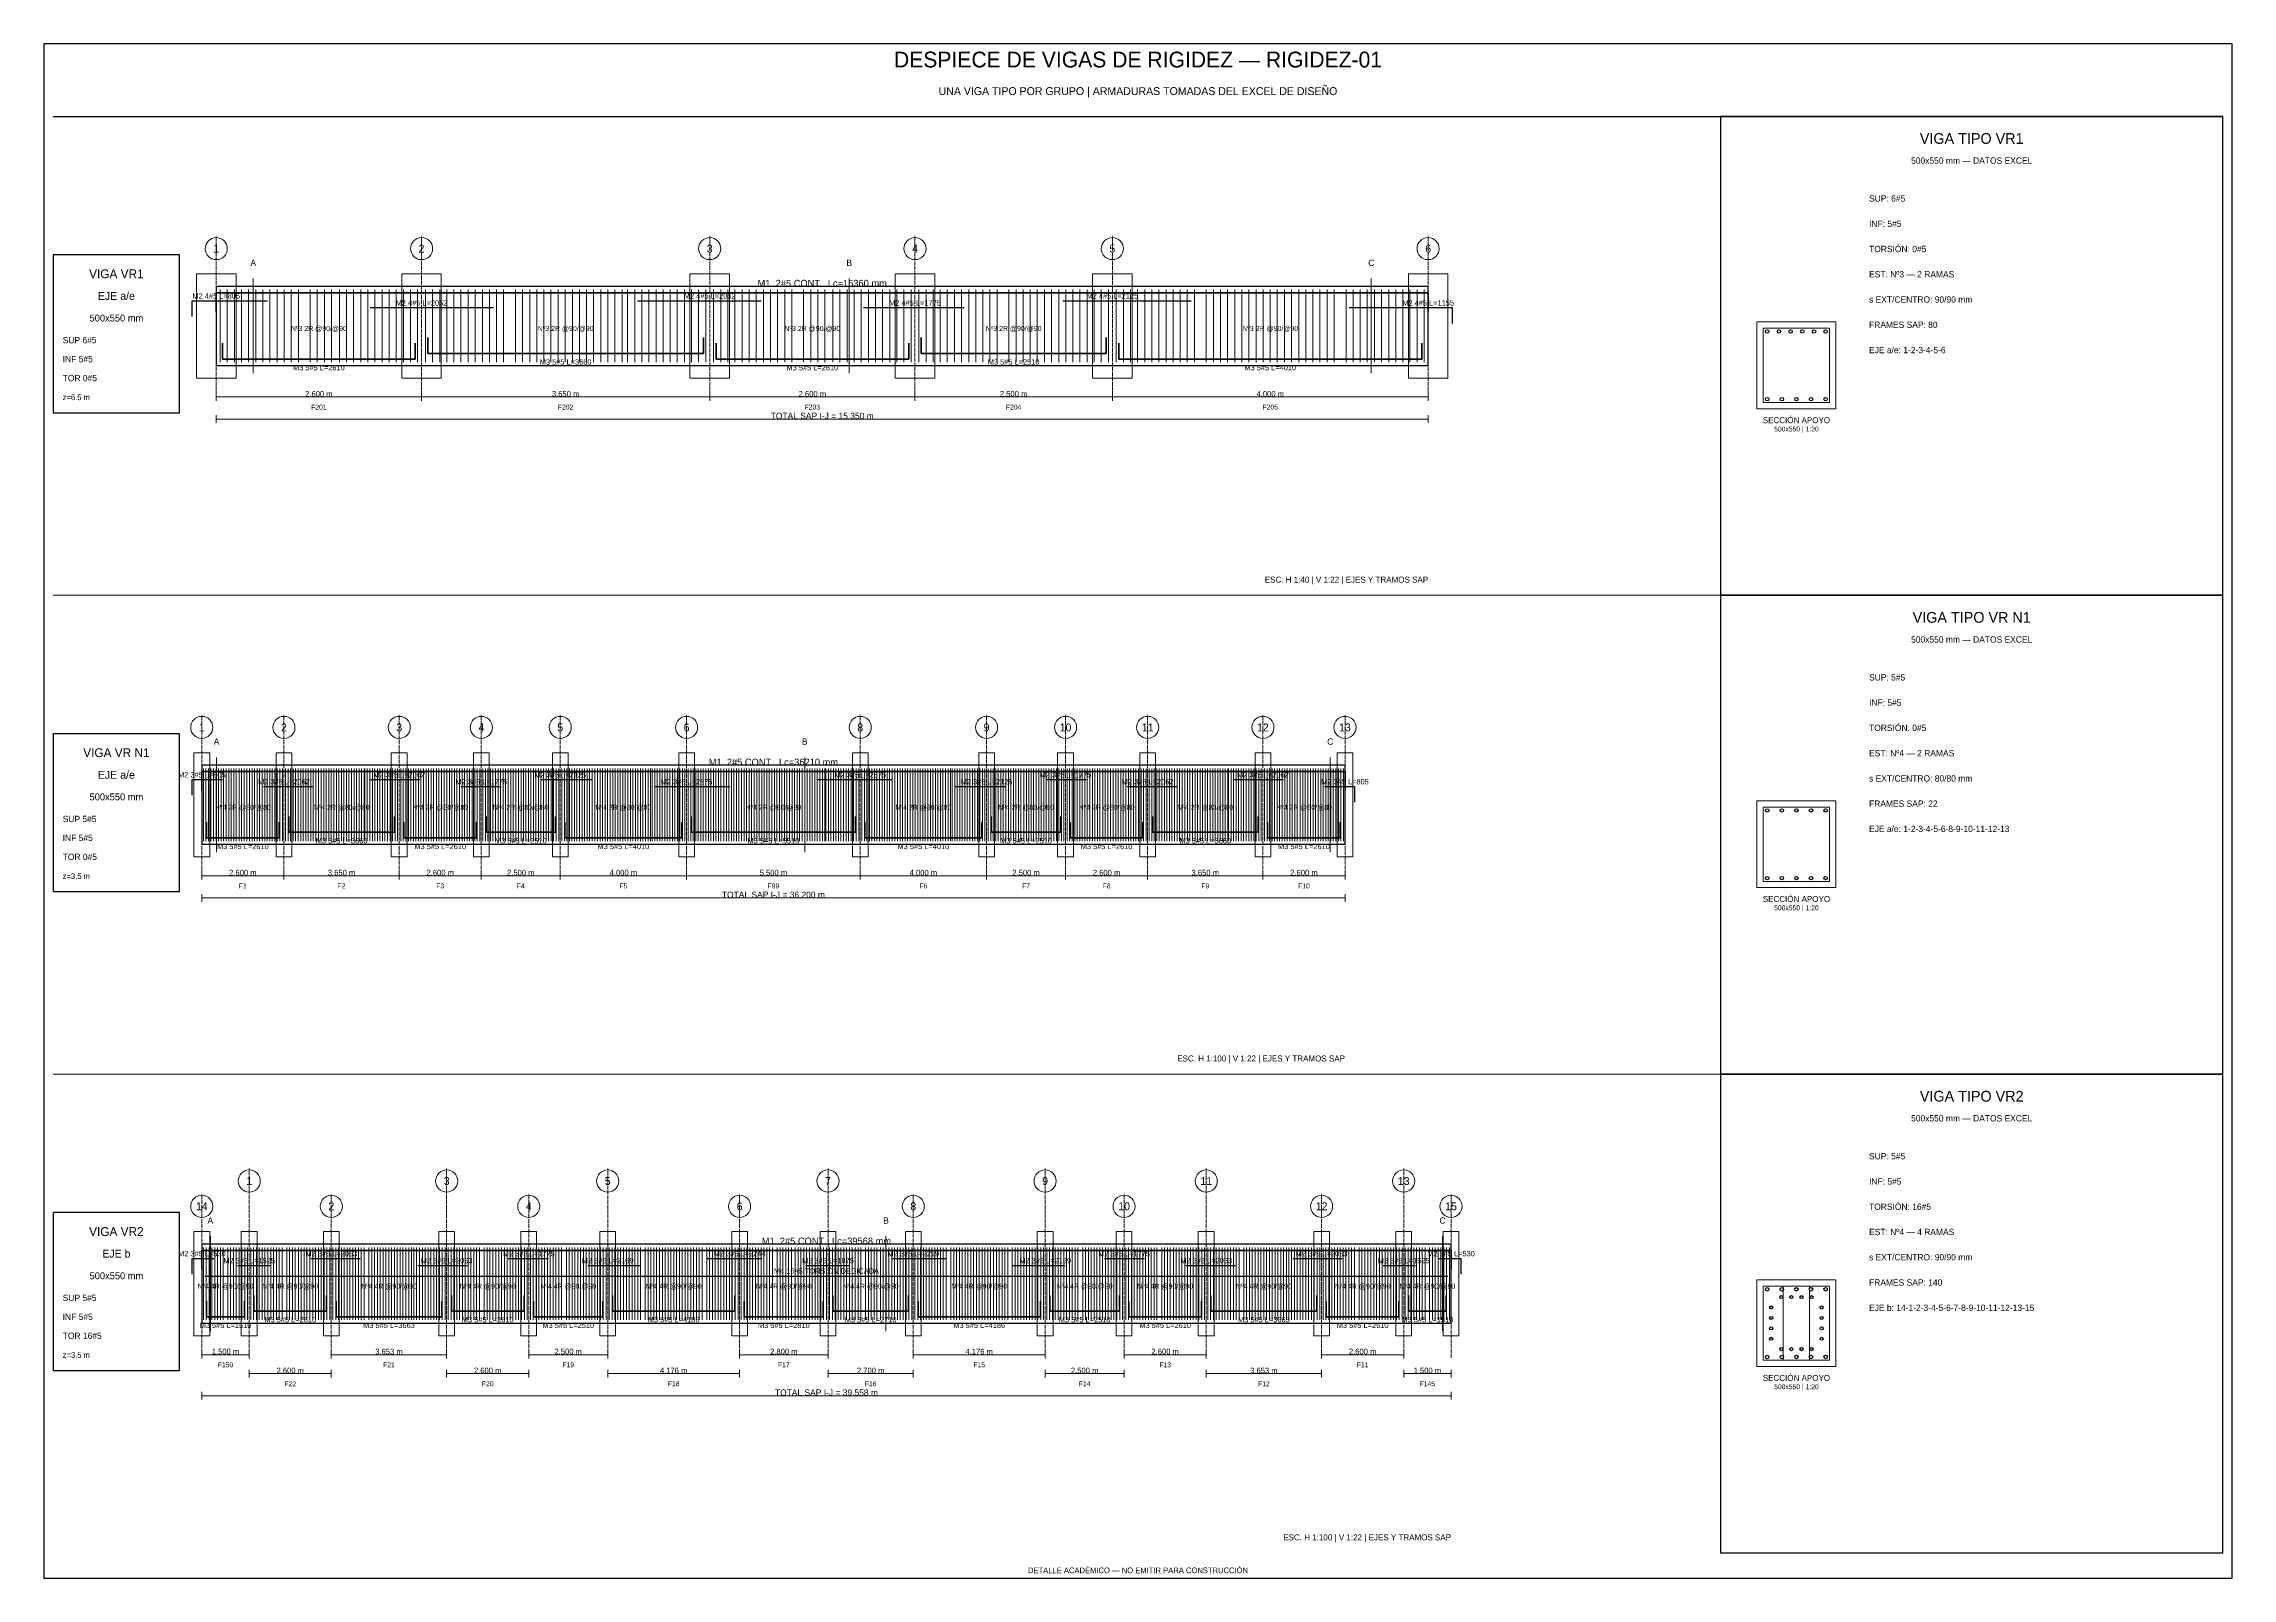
# Paper-space layout 'RIGIDEZ_01' of a CAD drawing. Header units: millimetres. Extents: x 7 to 700, y 7 to 493.
import ezdxf
from ezdxf.enums import TextEntityAlignment as Align

# ---------------------------------------------------------------- set-up
doc = ezdxf.new("R2010")
doc.units = ezdxf.units.MM
doc.linetypes.add('DASHED', pattern=[1.524, 1.27, -0.254])
for name, color, linetype in [('ACERO_INF', 1, 'Continuous'), ('ACERO_SUP_APOYO', 5, 'Continuous'), ('ACERO_SUP_CONT', 4, 'Continuous'), ('ACERO_TORSION', 30, 'Continuous'), ('APOYOS', 9, 'Continuous'), ('CONTORNO', 7, 'Continuous'), ('CORTE', 6, 'Continuous'), ('COTAS', 3, 'Continuous'), ('EJES', 1, 'Continuous'), ('ESTRIBOS', 8, 'Continuous'), ('MARCO', 7, 'Continuous'), ('TEXTO', 7, 'Continuous')]:
    doc.layers.add(name, color=color, linetype=linetype)

psp = doc.layouts.new('RIGIDEZ_01')

# ---------------------------------------------------------------- linework, layer by layer
at = {"layer": 'ACERO_INF', "color": 1, "lineweight": 35}
for points in [[(63.62, 398.13), (63.62, 393.13), (124.62, 393.13), (124.62, 398.13)], [(128.62, 399.93), (128.62, 394.93), (215.88, 394.93), (215.88, 399.93)], [(219.88, 398.13), (219.88, 393.13), (280.88, 393.13), (280.88, 398.13)], [(284.88, 399.93), (284.88, 394.93), (343.38, 394.93), (343.38, 399.93)], [(347.38, 398.13), (347.38, 393.13), (443.38, 393.13), (443.38, 398.13)], [(58.55, 246.47), (58.55, 241.47), (81.55, 241.47), (81.55, 246.47)], [(84.55, 248.27), (84.55, 243.27), (118.05, 243.27), (118.05, 248.27)], [(121.05, 246.47), (121.05, 241.47), (144.05, 241.47), (144.05, 246.47)], [(147.05, 248.27), (147.05, 243.27), (169.05, 243.27), (169.05, 248.27)], [(172.05, 246.47), (172.05, 241.47), (209.05, 241.47), (209.05, 246.47)], [(212.05, 248.27), (212.05, 243.27), (264.05, 243.27), (264.05, 248.27)], [(267.05, 246.47), (267.05, 241.47), (304.05, 241.47), (304.05, 246.47)], [(307.05, 248.27), (307.05, 243.27), (329.05, 243.27), (329.05, 248.27)], [(332.05, 246.47), (332.05, 241.47), (355.05, 241.47), (355.05, 246.47)], [(358.05, 248.27), (358.05, 243.27), (391.55, 243.27), (391.55, 248.27)], [(394.55, 246.47), (394.55, 241.47), (417.55, 241.47), (417.55, 246.47)], [(58.55, 94.8), (58.55, 89.8), (70.55, 89.8), (70.55, 94.8)], [(73.55, 96.6), (73.55, 91.6), (96.55, 91.6), (96.55, 96.6)], [(99.55, 94.8), (99.55, 89.8), (133.08, 89.8), (133.08, 94.8)], [(136.08, 96.6), (136.08, 91.6), (159.08, 91.6), (159.08, 96.6)], [(162.08, 94.8), (162.08, 89.8), (184.08, 89.8), (184.08, 94.8)], [(187.08, 96.6), (187.08, 91.6), (225.84, 91.6), (225.84, 96.6)], [(228.84, 94.8), (228.84, 89.8), (253.84, 89.8), (253.84, 94.8)], [(256.84, 96.6), (256.84, 91.6), (280.84, 91.6), (280.84, 96.6)], [(283.84, 94.8), (283.84, 89.8), (322.6, 89.8), (322.6, 94.8)], [(325.6, 96.6), (325.6, 91.6), (347.6, 91.6), (347.6, 96.6)], [(350.6, 94.8), (350.6, 89.8), (373.6, 89.8), (373.6, 94.8)], [(376.6, 96.6), (376.6, 91.6), (410.13, 91.6), (410.13, 96.6)], [(413.13, 94.8), (413.13, 89.8), (436.13, 89.8), (436.13, 94.8)], [(439.13, 96.6), (439.13, 91.6), (451.13, 91.6), (451.13, 96.6)]]:
    psp.add_lwpolyline(points, dxfattribs=at)
at = {"layer": 'ACERO_INF', "color": 1}
for centre in [(552.75, 380.42), (557.38, 380.42), (562, 380.42), (566.62, 380.42), (571.25, 380.42), (552.75, 228.75), (557.38, 228.75), (562, 228.75), (566.62, 228.75), (571.25, 228.75), (552.75, 77.08), (557.38, 77.08), (562, 77.08), (566.62, 77.08), (571.25, 77.08)]:
    psp.add_circle(centre, 0.55, dxfattribs=at)
at = {"layer": 'ACERO_SUP_APOYO', "color": 5, "lineweight": 30}
for points in [[(54, 406.63), (54, 411.63), (77.88, 411.63)], [(110.38, 409.43), (149.44, 409.43)], [(195.06, 411.63), (234.12, 411.63)], [(266.62, 409.43), (298.5, 409.43)], [(329.75, 411.63), (370.38, 411.63)], [(420.38, 409.43), (453, 409.43), (453, 404.43)], [(54, 254.97), (54, 259.97), (63.55, 259.97)], [(76.55, 257.77), (92.17, 257.77)], [(110.42, 259.97), (126.05, 259.97)], [(139.05, 257.77), (151.8, 257.77)], [(164.3, 259.97), (180.55, 259.97)], [(200.55, 257.77), (224.3, 257.77)], [(251.8, 259.97), (275.55, 259.97)], [(295.55, 257.77), (311.8, 257.77)], [(324.3, 259.97), (337.05, 259.97)], [(350.05, 257.77), (365.68, 257.77)], [(383.93, 259.97), (399.55, 259.97)], [(412.55, 257.77), (422.1, 257.77), (422.1, 252.77)], [(54, 103.3), (54, 108.3), (60.8, 108.3)], [(68.3, 106.1), (78.55, 106.1)], [(91.55, 108.3), (107.18, 108.3)], [(125.45, 106.1), (141.08, 106.1)], [(154.08, 108.3), (166.83, 108.3)], [(179.33, 106.1), (196.02, 106.1)], [(216.9, 108.3), (234.34, 108.3)], [(248.34, 106.1), (262.09, 106.1)], [(275.59, 108.3), (292.78, 108.3)], [(313.66, 106.1), (330.35, 106.1)], [(342.85, 108.3), (355.6, 108.3)], [(368.6, 106.1), (384.24, 106.1)], [(402.5, 108.3), (418.13, 108.3)], [(431.13, 106.1), (441.38, 106.1)], [(448.88, 108.3), (455.68, 108.3), (455.68, 103.3)]]:
    psp.add_lwpolyline(points, dxfattribs=at)
at = {"layer": 'ACERO_SUP_CONT', "color": 4, "lineweight": 35}
for points in [[(61.62, 408.13), (61.62, 414.13), (445.38, 414.13), (445.38, 408.13)], [(57.05, 256.47), (57.05, 262.47), (419.05, 262.47), (419.05, 256.47)], [(57.05, 104.8), (57.05, 110.8), (452.63, 110.8), (452.63, 104.8)]]:
    psp.add_lwpolyline(points, dxfattribs=at)
at = {"layer": 'ACERO_SUP_CONT', "color": 4}
for centre in [(552.75, 401.85), (556.45, 401.85), (560.15, 401.85), (563.85, 401.85), (567.55, 401.85), (571.25, 401.85), (552.75, 250.18), (557.38, 250.18), (562, 250.18), (566.62, 250.18), (571.25, 250.18), (552.75, 98.52), (557.38, 98.52), (562, 98.52), (566.62, 98.52), (571.25, 98.52)]:
    psp.add_circle(centre, 0.55, dxfattribs=at)
at = {"layer": 'ACERO_TORSION', "color": 30, "lineweight": 30}
psp.add_lwpolyline([(58.05, 102.7), (451.63, 102.7)], dxfattribs=at)
at = {"layer": 'ACERO_TORSION', "color": 30}
for centre in [(554, 92.75), (557.2, 96.05), (560.4, 96.05), (563.6, 96.05), (566.8, 96.05), (570, 92.75), (554, 89.45), (554, 86.15), (554, 82.85), (570, 89.45), (570, 86.15), (570, 82.85), (557.2, 79.55), (560.4, 79.55), (563.6, 79.55), (566.8, 79.55)]:
    psp.add_circle(centre, 0.48, dxfattribs=at)
at = {"layer": 'APOYOS', "color": 9, "lineweight": 15}
for points in [[(55.38, 387.13), (67.88, 387.13), (67.88, 420.13), (55.38, 420.13)], [(120.38, 387.13), (132.88, 387.13), (132.88, 420.13), (120.38, 420.13)], [(211.62, 387.13), (224.12, 387.13), (224.12, 420.13), (211.62, 420.13)], [(276.62, 387.13), (289.12, 387.13), (289.12, 420.13), (276.62, 420.13)], [(339.12, 387.13), (351.62, 387.13), (351.62, 420.13), (339.12, 420.13)], [(439.12, 387.13), (451.62, 387.13), (451.62, 420.13), (439.12, 420.13)], [(54.55, 235.47), (59.55, 235.47), (59.55, 268.47), (54.55, 268.47)], [(80.55, 235.47), (85.55, 235.47), (85.55, 268.47), (80.55, 268.47)], [(117.05, 235.47), (122.05, 235.47), (122.05, 268.47), (117.05, 268.47)], [(143.05, 235.47), (148.05, 235.47), (148.05, 268.47), (143.05, 268.47)], [(168.05, 235.47), (173.05, 235.47), (173.05, 268.47), (168.05, 268.47)], [(208.05, 235.47), (213.05, 235.47), (213.05, 268.47), (208.05, 268.47)], [(263.05, 235.47), (268.05, 235.47), (268.05, 268.47), (263.05, 268.47)], [(303.05, 235.47), (308.05, 235.47), (308.05, 268.47), (303.05, 268.47)], [(328.05, 235.47), (333.05, 235.47), (333.05, 268.47), (328.05, 268.47)], [(354.05, 235.47), (359.05, 235.47), (359.05, 268.47), (354.05, 268.47)], [(390.55, 235.47), (395.55, 235.47), (395.55, 268.47), (390.55, 268.47)], [(416.55, 235.47), (421.55, 235.47), (421.55, 268.47), (416.55, 268.47)], [(54.55, 83.8), (59.55, 83.8), (59.55, 116.8), (54.55, 116.8)], [(69.55, 83.8), (74.55, 83.8), (74.55, 116.8), (69.55, 116.8)], [(95.55, 83.8), (100.55, 83.8), (100.55, 116.8), (95.55, 116.8)], [(132.08, 83.8), (137.08, 83.8), (137.08, 116.8), (132.08, 116.8)], [(158.08, 83.8), (163.08, 83.8), (163.08, 116.8), (158.08, 116.8)], [(183.08, 83.8), (188.08, 83.8), (188.08, 116.8), (183.08, 116.8)], [(224.84, 83.8), (229.84, 83.8), (229.84, 116.8), (224.84, 116.8)], [(252.84, 83.8), (257.84, 83.8), (257.84, 116.8), (252.84, 116.8)], [(279.84, 83.8), (284.84, 83.8), (284.84, 116.8), (279.84, 116.8)], [(321.6, 83.8), (326.6, 83.8), (326.6, 116.8), (321.6, 116.8)], [(346.6, 83.8), (351.6, 83.8), (351.6, 116.8), (346.6, 116.8)], [(372.6, 83.8), (377.6, 83.8), (377.6, 116.8), (372.6, 116.8)], [(409.13, 83.8), (414.13, 83.8), (414.13, 116.8), (409.13, 116.8)], [(435.13, 83.8), (440.13, 83.8), (440.13, 116.8), (435.13, 116.8)], [(450.13, 83.8), (455.13, 83.8), (455.13, 116.8), (450.13, 116.8)]]:
    psp.add_lwpolyline(points, close=True, dxfattribs=at)
at = {"layer": 'CONTORNO', "color": 7, "lineweight": 25}
for points in [[(61.62, 391.13), (445.38, 391.13), (445.38, 416.13), (61.62, 416.13)], [(57.05, 239.47), (419.05, 239.47), (419.05, 264.47), (57.05, 264.47)], [(57.05, 87.8), (452.63, 87.8), (452.63, 112.8), (57.05, 112.8)]]:
    psp.add_lwpolyline(points, close=True, dxfattribs=at)
at = {"layer": 'CONTORNO', "color": 7, "lineweight": 20}
for points in [[(549.5, 377.38), (574.5, 377.38), (574.5, 404.88), (549.5, 404.88)], [(549.5, 225.72), (574.5, 225.72), (574.5, 253.22), (549.5, 253.22)], [(549.5, 74.05), (574.5, 74.05), (574.5, 101.55), (549.5, 101.55)]]:
    psp.add_lwpolyline(points, close=True, dxfattribs=at)
at = {"layer": 'CORTE', "color": 6, "lineweight": 13}
for p, q in [((73.33, 388.63), (73.33, 418.63)), ((262.07, 388.63), (262.07, 418.63)), ((427.38, 388.63), (427.38, 418.63)), ((61.73, 236.97), (61.73, 266.97)), ((247.95, 236.97), (247.95, 266.97)), ((414.37, 236.97), (414.37, 266.97)), ((59.75, 85.3), (59.75, 115.3)), ((273.7, 85.3), (273.7, 115.3)), ((449.93, 85.3), (449.93, 115.3))]:
    psp.add_line(p, q, dxfattribs=at)
at = {"layer": 'COTAS', "color": 3, "lineweight": 13}
for p, q in [((61.62, 379.93), (61.62, 382.33)), ((126.62, 379.93), (126.62, 382.33)), ((126.62, 379.93), (126.62, 382.33)), ((217.88, 379.93), (217.88, 382.33)), ((217.88, 379.93), (217.88, 382.33)), ((282.88, 379.93), (282.88, 382.33)), ((282.88, 379.93), (282.88, 382.33)), ((345.38, 379.93), (345.38, 382.33)), ((345.38, 379.93), (345.38, 382.33)), ((445.38, 379.93), (445.38, 382.33)), ((61.62, 381.13), (126.62, 381.13)), ((61.62, 372.93), (61.62, 375.33)), ((126.62, 381.13), (217.88, 381.13)), ((217.88, 381.13), (282.88, 381.13)), ((282.88, 381.13), (345.38, 381.13)), ((345.38, 381.13), (445.38, 381.13)), ((445.38, 372.93), (445.38, 375.33)), ((61.62, 374.13), (445.38, 374.13)), ((57.05, 228.27), (57.05, 230.67)), ((57.05, 229.47), (83.05, 229.47)), ((83.05, 228.27), (83.05, 230.67)), ((83.05, 228.27), (83.05, 230.67)), ((83.05, 229.47), (119.55, 229.47)), ((119.55, 228.27), (119.55, 230.67)), ((119.55, 228.27), (119.55, 230.67)), ((119.55, 229.47), (145.55, 229.47)), ((145.55, 228.27), (145.55, 230.67)), ((145.55, 228.27), (145.55, 230.67)), ((145.55, 229.47), (170.55, 229.47)), ((170.55, 228.27), (170.55, 230.67)), ((170.55, 228.27), (170.55, 230.67)), ((170.55, 229.47), (210.55, 229.47)), ((210.55, 228.27), (210.55, 230.67)), ((210.55, 228.27), (210.55, 230.67)), ((210.55, 229.47), (265.55, 229.47)), ((265.55, 228.27), (265.55, 230.67)), ((265.55, 228.27), (265.55, 230.67)), ((265.55, 229.47), (305.55, 229.47)), ((305.55, 228.27), (305.55, 230.67)), ((305.55, 228.27), (305.55, 230.67)), ((305.55, 229.47), (330.55, 229.47)), ((330.55, 228.27), (330.55, 230.67)), ((330.55, 228.27), (330.55, 230.67)), ((330.55, 229.47), (356.55, 229.47)), ((356.55, 228.27), (356.55, 230.67)), ((356.55, 228.27), (356.55, 230.67)), ((356.55, 229.47), (393.05, 229.47)), ((393.05, 228.27), (393.05, 230.67)), ((393.05, 228.27), (393.05, 230.67)), ((393.05, 229.47), (419.05, 229.47)), ((419.05, 228.27), (419.05, 230.67)), ((57.05, 221.27), (57.05, 223.67)), ((57.05, 222.47), (419.05, 222.47)), ((419.05, 221.27), (419.05, 223.67)), ((57.05, 76.6), (57.05, 79)), ((57.05, 77.8), (72.05, 77.8)), ((72.05, 76.6), (72.05, 79)), ((98.05, 76.6), (98.05, 79)), ((98.05, 77.8), (134.58, 77.8)), ((134.58, 76.6), (134.58, 79)), ((160.58, 76.6), (160.58, 79)), ((160.58, 77.8), (185.58, 77.8)), ((185.58, 76.6), (185.58, 79)), ((227.34, 76.6), (227.34, 79)), ((227.34, 77.8), (255.34, 77.8)), ((255.34, 76.6), (255.34, 79)), ((282.34, 76.6), (282.34, 79)), ((282.34, 77.8), (324.1, 77.8)), ((324.1, 76.6), (324.1, 79)), ((349.1, 76.6), (349.1, 79)), ((349.1, 77.8), (375.1, 77.8)), ((375.1, 76.6), (375.1, 79)), ((411.63, 76.6), (411.63, 79)), ((411.63, 77.8), (437.63, 77.8)), ((437.63, 76.6), (437.63, 79)), ((72.05, 70.6), (72.05, 73)), ((72.05, 71.8), (98.05, 71.8)), ((98.05, 70.6), (98.05, 73)), ((134.58, 70.6), (134.58, 73)), ((134.58, 71.8), (160.58, 71.8)), ((160.58, 70.6), (160.58, 73)), ((185.58, 70.6), (185.58, 73)), ((185.58, 71.8), (227.34, 71.8)), ((227.34, 70.6), (227.34, 73)), ((255.34, 70.6), (255.34, 73)), ((255.34, 71.8), (282.34, 71.8)), ((282.34, 70.6), (282.34, 73)), ((324.1, 70.6), (324.1, 73)), ((324.1, 71.8), (349.1, 71.8)), ((349.1, 70.6), (349.1, 73)), ((375.1, 70.6), (375.1, 73)), ((375.1, 71.8), (411.63, 71.8)), ((411.63, 70.6), (411.63, 73)), ((437.63, 70.6), (437.63, 73)), ((437.63, 71.8), (452.63, 71.8)), ((452.63, 70.6), (452.63, 73)), ((57.05, 63.6), (57.05, 66)), ((57.05, 64.8), (452.63, 64.8)), ((452.63, 63.6), (452.63, 66))]:
    psp.add_line(p, q, dxfattribs=at)
at = {"layer": 'EJES', "color": 1, "linetype": 'DASHED', "lineweight": 9}
for p, q in [((61.62, 380.13), (61.62, 432.13)), ((126.62, 380.13), (126.62, 432.13)), ((217.88, 380.13), (217.88, 432.13)), ((282.88, 380.13), (282.88, 432.13)), ((345.38, 380.13), (345.38, 432.13)), ((445.38, 380.13), (445.38, 432.13)), ((57.05, 228.47), (57.05, 280.47)), ((83.05, 228.47), (83.05, 280.47)), ((119.55, 228.47), (119.55, 280.47)), ((145.55, 228.47), (145.55, 280.47)), ((170.55, 228.47), (170.55, 280.47)), ((210.55, 228.47), (210.55, 280.47)), ((265.55, 228.47), (265.55, 280.47)), ((305.55, 228.47), (305.55, 280.47)), ((330.55, 228.47), (330.55, 280.47)), ((356.55, 228.47), (356.55, 280.47)), ((393.05, 228.47), (393.05, 280.47)), ((419.05, 228.47), (419.05, 280.47)), ((72.05, 76.8), (72.05, 136.8)), ((134.58, 76.8), (134.58, 136.8)), ((185.58, 76.8), (185.58, 136.8)), ((255.34, 76.8), (255.34, 136.8)), ((324.1, 76.8), (324.1, 136.8)), ((375.1, 76.8), (375.1, 136.8)), ((437.63, 76.8), (437.63, 136.8)), ((57.05, 76.8), (57.05, 128.8)), ((98.05, 76.8), (98.05, 128.8)), ((160.58, 76.8), (160.58, 128.8)), ((227.34, 76.8), (227.34, 128.8)), ((282.34, 76.8), (282.34, 128.8)), ((349.1, 76.8), (349.1, 128.8)), ((411.63, 76.8), (411.63, 128.8)), ((452.63, 76.8), (452.63, 128.8))]:
    psp.add_line(p, q, dxfattribs=at)
at = {"layer": 'EJES', "color": 1, "lineweight": 18}
for centre in [(61.62, 428.13), (126.62, 428.13), (217.88, 428.13), (282.88, 428.13), (345.38, 428.13), (445.38, 428.13), (57.05, 276.47), (83.05, 276.47), (119.55, 276.47), (145.55, 276.47), (170.55, 276.47), (210.55, 276.47), (265.55, 276.47), (305.55, 276.47), (330.55, 276.47), (356.55, 276.47), (393.05, 276.47), (419.05, 276.47), (72.05, 132.8), (134.58, 132.8), (185.58, 132.8), (255.34, 132.8), (324.1, 132.8), (375.1, 132.8), (437.63, 132.8), (57.05, 124.8), (98.05, 124.8), (160.58, 124.8), (227.34, 124.8), (282.34, 124.8), (349.1, 124.8), (411.63, 124.8), (452.63, 124.8)]:
    psp.add_circle(centre, 3.5, dxfattribs=at)
at = {"layer": 'ESTRIBOS', "color": 8, "lineweight": 9}
for p, q in [((62.88, 392.13), (62.88, 415.13)), ((65.12, 392.13), (65.12, 415.13)), ((67.38, 392.13), (67.38, 415.13)), ((69.62, 392.13), (69.62, 415.13)), ((71.88, 392.13), (71.88, 415.13)), ((74.12, 392.13), (74.12, 415.13)), ((76.38, 392.13), (76.38, 415.13)), ((78.62, 392.13), (78.62, 415.13)), ((80.88, 392.13), (80.88, 415.13)), ((83.12, 392.13), (83.12, 415.13)), ((85.38, 392.13), (85.38, 415.13)), ((87.62, 392.13), (87.62, 415.13)), ((91.38, 392.13), (91.38, 415.13)), ((93.62, 392.13), (93.62, 415.13)), ((95.88, 392.13), (95.88, 415.13)), ((98.12, 392.13), (98.12, 415.13)), ((100.62, 392.13), (100.62, 415.13)), ((102.88, 392.13), (102.88, 415.13)), ((105.12, 392.13), (105.12, 415.13)), ((107.38, 392.13), (107.38, 415.13)), ((109.62, 392.13), (109.62, 415.13)), ((111.88, 392.13), (111.88, 415.13)), ((114.12, 392.13), (114.12, 415.13)), ((116.38, 392.13), (116.38, 415.13)), ((118.62, 392.13), (118.62, 415.13)), ((120.88, 392.13), (120.88, 415.13)), ((123.12, 392.13), (123.12, 415.13)), ((125.38, 392.13), (125.38, 415.13)), ((127.88, 392.13), (127.88, 415.13)), ((130.12, 392.13), (130.12, 415.13)), ((132.38, 392.13), (132.38, 415.13)), ((134.62, 392.13), (134.62, 415.13)), ((136.88, 392.13), (136.88, 415.13)), ((139.12, 392.13), (139.12, 415.13)), ((141.38, 392.13), (141.38, 415.13)), ((143.62, 392.13), (143.62, 415.13)), ((145.88, 392.13), (145.88, 415.13)), ((148.12, 392.13), (148.12, 415.13)), ((150.38, 392.13), (150.38, 415.13)), ((152.62, 392.13), (152.62, 415.13)), ((156.38, 392.13), (156.38, 415.13)), ((158.62, 392.13), (158.62, 415.13)), ((160.88, 392.13), (160.88, 415.13)), ((163.12, 392.13), (163.12, 415.13)), ((165.38, 392.13), (165.38, 415.13)), ((167.62, 392.13), (167.62, 415.13)), ((169.88, 392.13), (169.88, 415.13)), ((172.12, 392.13), (172.12, 415.13)), ((174.38, 392.13), (174.38, 415.13)), ((176.62, 392.13), (176.62, 415.13)), ((178.88, 392.13), (178.88, 415.13)), ((181.12, 392.13), (181.12, 415.13)), ((183.38, 392.13), (183.38, 415.13)), ((185.62, 392.13), (185.62, 415.13)), ((187.88, 392.13), (187.88, 415.13)), ((190.12, 392.13), (190.12, 415.13)), ((191.88, 392.13), (191.88, 415.13)), ((194.12, 392.13), (194.12, 415.13)), ((196.38, 392.13), (196.38, 415.13)), ((198.62, 392.13), (198.62, 415.13)), ((200.88, 392.13), (200.88, 415.13)), ((203.12, 392.13), (203.12, 415.13)), ((205.38, 392.13), (205.38, 415.13)), ((207.62, 392.13), (207.62, 415.13)), ((209.88, 392.13), (209.88, 415.13)), ((212.12, 392.13), (212.12, 415.13)), ((214.38, 392.13), (214.38, 415.13)), ((216.62, 392.13), (216.62, 415.13)), ((219.12, 392.13), (219.12, 415.13)), ((221.38, 392.13), (221.38, 415.13)), ((223.62, 392.13), (223.62, 415.13)), ((225.88, 392.13), (225.88, 415.13)), ((228.12, 392.13), (228.12, 415.13)), ((230.38, 392.13), (230.38, 415.13)), ((232.62, 392.13), (232.62, 415.13)), ((234.88, 392.13), (234.88, 415.13)), ((237.12, 392.13), (237.12, 415.13)), ((239.38, 392.13), (239.38, 415.13)), ((241.62, 392.13), (241.62, 415.13)), ((243.88, 392.13), (243.88, 415.13)), ((247.62, 392.13), (247.62, 415.13)), ((249.88, 392.13), (249.88, 415.13)), ((252.12, 392.13), (252.12, 415.13)), ((254.38, 392.13), (254.38, 415.13)), ((256.88, 392.13), (256.88, 415.13)), ((259.12, 392.13), (259.12, 415.13)), ((261.38, 392.13), (261.38, 415.13)), ((263.62, 392.13), (263.62, 415.13)), ((265.88, 392.13), (265.88, 415.13)), ((268.12, 392.13), (268.12, 415.13)), ((270.38, 392.13), (270.38, 415.13)), ((272.62, 392.13), (272.62, 415.13)), ((274.88, 392.13), (274.88, 415.13)), ((277.12, 392.13), (277.12, 415.13)), ((279.38, 392.13), (279.38, 415.13)), ((281.62, 392.13), (281.62, 415.13)), ((284.12, 392.13), (284.12, 415.13)), ((286.38, 392.13), (286.38, 415.13)), ((288.62, 392.13), (288.62, 415.13)), ((290.88, 392.13), (290.88, 415.13)), ((293.12, 392.13), (293.12, 415.13)), ((295.38, 392.13), (295.38, 415.13)), ((297.62, 392.13), (297.62, 415.13)), ((299.88, 392.13), (299.88, 415.13)), ((302.12, 392.13), (302.12, 415.13)), ((304.38, 392.13), (304.38, 415.13)), ((306.62, 392.13), (306.62, 415.13)), ((308.88, 392.13), (308.88, 415.13)), ((312.62, 392.13), (312.62, 415.13)), ((314.88, 392.13), (314.88, 415.13)), ((317.12, 392.13), (317.12, 415.13)), ((319.38, 392.13), (319.38, 415.13)), ((321.62, 392.13), (321.62, 415.13)), ((323.88, 392.13), (323.88, 415.13)), ((326.12, 392.13), (326.12, 415.13)), ((328.38, 392.13), (328.38, 415.13)), ((330.62, 392.13), (330.62, 415.13)), ((332.88, 392.13), (332.88, 415.13)), ((335.12, 392.13), (335.12, 415.13)), ((337.38, 392.13), (337.38, 415.13)), ((339.62, 392.13), (339.62, 415.13)), ((341.88, 392.13), (341.88, 415.13)), ((344.12, 392.13), (344.12, 415.13)), ((346.62, 392.13), (346.62, 415.13)), ((348.88, 392.13), (348.88, 415.13)), ((351.12, 392.13), (351.12, 415.13)), ((353.38, 392.13), (353.38, 415.13)), ((355.62, 392.13), (355.62, 415.13)), ((357.88, 392.13), (357.88, 415.13)), ((360.12, 392.13), (360.12, 415.13)), ((362.38, 392.13), (362.38, 415.13)), ((364.62, 392.13), (364.62, 415.13)), ((366.88, 392.13), (366.88, 415.13)), ((369.12, 392.13), (369.12, 415.13)), ((371.38, 392.13), (371.38, 415.13)), ((375.12, 392.13), (375.12, 415.13)), ((377.38, 392.13), (377.38, 415.13)), ((379.62, 392.13), (379.62, 415.13)), ((381.88, 392.13), (381.88, 415.13)), ((384.12, 392.13), (384.12, 415.13)), ((386.38, 392.13), (386.38, 415.13)), ((388.62, 392.13), (388.62, 415.13)), ((390.88, 392.13), (390.88, 415.13)), ((393.12, 392.13), (393.12, 415.13)), ((395.38, 392.13), (395.38, 415.13)), ((397.62, 392.13), (397.62, 415.13)), ((399.88, 392.13), (399.88, 415.13)), ((402.12, 392.13), (402.12, 415.13)), ((404.38, 392.13), (404.38, 415.13)), ((406.62, 392.13), (406.62, 415.13)), ((408.88, 392.13), (408.88, 415.13)), ((411.12, 392.13), (411.12, 415.13)), ((413.38, 392.13), (413.38, 415.13)), ((415.62, 392.13), (415.62, 415.13)), ((419.38, 392.13), (419.38, 415.13)), ((421.62, 392.13), (421.62, 415.13)), ((423.88, 392.13), (423.88, 415.13)), ((426.12, 392.13), (426.12, 415.13)), ((428.38, 392.13), (428.38, 415.13)), ((430.62, 392.13), (430.62, 415.13)), ((432.88, 392.13), (432.88, 415.13)), ((435.12, 392.13), (435.12, 415.13)), ((437.38, 392.13), (437.38, 415.13)), ((439.62, 392.13), (439.62, 415.13)), ((441.88, 392.13), (441.88, 415.13)), ((444.12, 392.13), (444.12, 415.13)), ((57.55, 240.47), (57.55, 263.47)), ((58.35, 240.47), (58.35, 263.47)), ((59.15, 240.47), (59.15, 263.47)), ((59.95, 240.47), (59.95, 263.47)), ((60.75, 240.47), (60.75, 263.47)), ((61.55, 240.47), (61.55, 263.47)), ((62.35, 240.47), (62.35, 263.47)), ((63.15, 240.47), (63.15, 263.47)), ((63.95, 240.47), (63.95, 263.47)), ((64.75, 240.47), (64.75, 263.47)), ((65.55, 240.47), (65.55, 263.47)), ((66.35, 240.47), (66.35, 263.47)), ((67.15, 240.47), (67.15, 263.47)), ((67.95, 240.47), (67.95, 263.47)), ((68.85, 240.47), (68.85, 263.47)), ((69.65, 240.47), (69.65, 263.47)), ((70.45, 240.47), (70.45, 263.47)), ((71.25, 240.47), (71.25, 263.47)), ((72.15, 240.47), (72.15, 263.47)), ((72.95, 240.47), (72.95, 263.47)), ((73.75, 240.47), (73.75, 263.47)), ((74.55, 240.47), (74.55, 263.47)), ((75.35, 240.47), (75.35, 263.47)), ((76.15, 240.47), (76.15, 263.47)), ((76.95, 240.47), (76.95, 263.47)), ((77.75, 240.47), (77.75, 263.47)), ((78.55, 240.47), (78.55, 263.47)), ((79.35, 240.47), (79.35, 263.47)), ((80.15, 240.47), (80.15, 263.47)), ((80.95, 240.47), (80.95, 263.47)), ((81.75, 240.47), (81.75, 263.47)), ((82.55, 240.47), (82.55, 263.47)), ((83.55, 240.47), (83.55, 263.47)), ((84.35, 240.47), (84.35, 263.47)), ((85.15, 240.47), (85.15, 263.47)), ((85.95, 240.47), (85.95, 263.47)), ((86.75, 240.47), (86.75, 263.47)), ((87.55, 240.47), (87.55, 263.47)), ((88.35, 240.47), (88.35, 263.47)), ((89.15, 240.47), (89.15, 263.47)), ((89.95, 240.47), (89.95, 263.47)), ((90.75, 240.47), (90.75, 263.47)), ((91.55, 240.47), (91.55, 263.47)), ((92.35, 240.47), (92.35, 263.47)), ((93.15, 240.47), (93.15, 263.47)), ((93.95, 240.47), (93.95, 263.47)), ((94.85, 240.47), (94.85, 263.47)), ((95.65, 240.47), (95.65, 263.47)), ((96.45, 240.47), (96.45, 263.47)), ((97.25, 240.47), (97.25, 263.47)), ((98.05, 240.47), (98.05, 263.47)), ((98.85, 240.47), (98.85, 263.47)), ((99.65, 240.47), (99.65, 263.47)), ((100.45, 240.47), (100.45, 263.47)), ((101.25, 240.47), (101.25, 263.47)), ((102.05, 240.47), (102.05, 263.47)), ((102.85, 240.47), (102.85, 263.47)), ((103.65, 240.47), (103.65, 263.47)), ((104.45, 240.47), (104.45, 263.47)), ((105.25, 240.47), (105.25, 263.47)), ((106.05, 240.47), (106.05, 263.47)), ((106.85, 240.47), (106.85, 263.47)), ((107.65, 240.47), (107.65, 263.47)), ((108.45, 240.47), (108.45, 263.47)), ((108.65, 240.47), (108.65, 263.47)), ((109.45, 240.47), (109.45, 263.47)), ((110.25, 240.47), (110.25, 263.47)), ((111.05, 240.47), (111.05, 263.47)), ((111.85, 240.47), (111.85, 263.47)), ((112.65, 240.47), (112.65, 263.47)), ((113.45, 240.47), (113.45, 263.47)), ((114.25, 240.47), (114.25, 263.47)), ((115.05, 240.47), (115.05, 263.47)), ((115.85, 240.47), (115.85, 263.47)), ((116.65, 240.47), (116.65, 263.47)), ((117.45, 240.47), (117.45, 263.47)), ((118.25, 240.47), (118.25, 263.47)), ((119.05, 240.47), (119.05, 263.47)), ((120.05, 240.47), (120.05, 263.47)), ((120.85, 240.47), (120.85, 263.47)), ((121.65, 240.47), (121.65, 263.47)), ((122.45, 240.47), (122.45, 263.47)), ((123.25, 240.47), (123.25, 263.47)), ((124.05, 240.47), (124.05, 263.47)), ((124.85, 240.47), (124.85, 263.47)), ((125.65, 240.47), (125.65, 263.47)), ((126.45, 240.47), (126.45, 263.47)), ((127.25, 240.47), (127.25, 263.47)), ((128.05, 240.47), (128.05, 263.47)), ((128.85, 240.47), (128.85, 263.47)), ((129.65, 240.47), (129.65, 263.47)), ((130.45, 240.47), (130.45, 263.47)), ((131.35, 240.47), (131.35, 263.47)), ((132.15, 240.47), (132.15, 263.47)), ((132.95, 240.47), (132.95, 263.47)), ((133.75, 240.47), (133.75, 263.47)), ((134.65, 240.47), (134.65, 263.47)), ((135.45, 240.47), (135.45, 263.47)), ((136.25, 240.47), (136.25, 263.47)), ((137.05, 240.47), (137.05, 263.47)), ((137.85, 240.47), (137.85, 263.47)), ((138.65, 240.47), (138.65, 263.47)), ((139.45, 240.47), (139.45, 263.47)), ((140.25, 240.47), (140.25, 263.47)), ((141.05, 240.47), (141.05, 263.47)), ((141.85, 240.47), (141.85, 263.47)), ((142.65, 240.47), (142.65, 263.47)), ((143.45, 240.47), (143.45, 263.47)), ((144.25, 240.47), (144.25, 263.47)), ((145.05, 240.47), (145.05, 263.47)), ((146.05, 240.47), (146.05, 263.47)), ((146.85, 240.47), (146.85, 263.47)), ((147.65, 240.47), (147.65, 263.47)), ((148.45, 240.47), (148.45, 263.47)), ((149.25, 240.47), (149.25, 263.47)), ((150.05, 240.47), (150.05, 263.47)), ((150.85, 240.47), (150.85, 263.47)), ((151.65, 240.47), (151.65, 263.47)), ((152.45, 240.47), (152.45, 263.47)), ((153.25, 240.47), (153.25, 263.47)), ((154.05, 240.47), (154.05, 263.47)), ((154.85, 240.47), (154.85, 263.47)), ((155.65, 240.47), (155.65, 263.47)), ((156.45, 240.47), (156.45, 263.47)), ((157.35, 240.47), (157.35, 263.47)), ((158.15, 240.47), (158.15, 263.47)), ((158.95, 240.47), (158.95, 263.47)), ((159.65, 240.47), (159.65, 263.47)), ((160.45, 240.47), (160.45, 263.47)), ((161.25, 240.47), (161.25, 263.47)), ((162.05, 240.47), (162.05, 263.47)), ((162.85, 240.47), (162.85, 263.47)), ((163.65, 240.47), (163.65, 263.47)), ((164.45, 240.47), (164.45, 263.47)), ((165.25, 240.47), (165.25, 263.47)), ((166.05, 240.47), (166.05, 263.47)), ((166.85, 240.47), (166.85, 263.47)), ((167.65, 240.47), (167.65, 263.47)), ((168.45, 240.47), (168.45, 263.47)), ((169.25, 240.47), (169.25, 263.47)), ((170.05, 240.47), (170.05, 263.47)), ((171.05, 240.47), (171.05, 263.47)), ((171.85, 240.47), (171.85, 263.47)), ((172.65, 240.47), (172.65, 263.47)), ((173.45, 240.47), (173.45, 263.47)), ((174.25, 240.47), (174.25, 263.47)), ((175.05, 240.47), (175.05, 263.47)), ((175.85, 240.47), (175.85, 263.47)), ((176.65, 240.47), (176.65, 263.47)), ((177.45, 240.47), (177.45, 263.47)), ((178.25, 240.47), (178.25, 263.47)), ((179.05, 240.47), (179.05, 263.47)), ((179.85, 240.47), (179.85, 263.47)), ((180.65, 240.47), (180.65, 263.47)), ((181.45, 240.47), (181.45, 263.47)), ((182.35, 240.47), (182.35, 263.47)), ((183.15, 240.47), (183.15, 263.47)), ((183.95, 240.47), (183.95, 263.47)), ((184.75, 240.47), (184.75, 263.47)), ((185.55, 240.47), (185.55, 263.47)), ((186.35, 240.47), (186.35, 263.47)), ((187.15, 240.47), (187.15, 263.47)), ((187.95, 240.47), (187.95, 263.47)), ((188.75, 240.47), (188.75, 263.47)), ((189.55, 240.47), (189.55, 263.47)), ((190.35, 240.47), (190.35, 263.47)), ((191.15, 240.47), (191.15, 263.47)), ((191.95, 240.47), (191.95, 263.47)), ((192.75, 240.47), (192.75, 263.47)), ((193.55, 240.47), (193.55, 263.47)), ((194.35, 240.47), (194.35, 263.47)), ((195.15, 240.47), (195.15, 263.47)), ((195.95, 240.47), (195.95, 263.47)), ((196.75, 240.47), (196.75, 263.47)), ((197.55, 240.47), (197.55, 263.47)), ((198.35, 240.47), (198.35, 263.47)), ((199.15, 240.47), (199.15, 263.47)), ((199.65, 240.47), (199.65, 263.47)), ((200.45, 240.47), (200.45, 263.47)), ((201.25, 240.47), (201.25, 263.47)), ((202.05, 240.47), (202.05, 263.47)), ((202.85, 240.47), (202.85, 263.47)), ((203.65, 240.47), (203.65, 263.47)), ((204.45, 240.47), (204.45, 263.47)), ((205.25, 240.47), (205.25, 263.47)), ((206.05, 240.47), (206.05, 263.47)), ((206.85, 240.47), (206.85, 263.47)), ((207.65, 240.47), (207.65, 263.47)), ((208.45, 240.47), (208.45, 263.47)), ((209.25, 240.47), (209.25, 263.47)), ((210.05, 240.47), (210.05, 263.47)), ((211.05, 240.47), (211.05, 263.47)), ((211.85, 240.47), (211.85, 263.47)), ((212.65, 240.47), (212.65, 263.47)), ((213.45, 240.47), (213.45, 263.47)), ((214.25, 240.47), (214.25, 263.47)), ((215.05, 240.47), (215.05, 263.47)), ((215.85, 240.47), (215.85, 263.47)), ((216.65, 240.47), (216.65, 263.47)), ((217.45, 240.47), (217.45, 263.47)), ((218.25, 240.47), (218.25, 263.47)), ((219.05, 240.47), (219.05, 263.47)), ((219.85, 240.47), (219.85, 263.47)), ((220.65, 240.47), (220.65, 263.47)), ((221.45, 240.47), (221.45, 263.47)), ((222.35, 240.47), (222.35, 263.47)), ((223.15, 240.47), (223.15, 263.47)), ((223.95, 240.47), (223.95, 263.47)), ((224.75, 240.47), (224.75, 263.47)), ((225.55, 240.47), (225.55, 263.47)), ((226.35, 240.47), (226.35, 263.47)), ((227.15, 240.47), (227.15, 263.47)), ((227.95, 240.47), (227.95, 263.47)), ((228.75, 240.47), (228.75, 263.47)), ((229.55, 240.47), (229.55, 263.47)), ((230.35, 240.47), (230.35, 263.47)), ((231.15, 240.47), (231.15, 263.47)), ((231.95, 240.47), (231.95, 263.47)), ((232.75, 240.47), (232.75, 263.47)), ((233.55, 240.47), (233.55, 263.47)), ((234.35, 240.47), (234.35, 263.47)), ((235.15, 240.47), (235.15, 263.47)), ((235.95, 240.47), (235.95, 263.47)), ((236.75, 240.47), (236.75, 263.47)), ((237.55, 240.47), (237.55, 263.47)), ((238.35, 240.47), (238.35, 263.47)), ((239.15, 240.47), (239.15, 263.47)), ((239.95, 240.47), (239.95, 263.47)), ((240.75, 240.47), (240.75, 263.47)), ((241.55, 240.47), (241.55, 263.47)), ((242.35, 240.47), (242.35, 263.47)), ((243.15, 240.47), (243.15, 263.47)), ((243.95, 240.47), (243.95, 263.47)), ((244.75, 240.47), (244.75, 263.47)), ((245.55, 240.47), (245.55, 263.47)), ((246.35, 240.47), (246.35, 263.47)), ((247.15, 240.47), (247.15, 263.47)), ((247.95, 240.47), (247.95, 263.47)), ((248.75, 240.47), (248.75, 263.47)), ((249.55, 240.47), (249.55, 263.47)), ((250.35, 240.47), (250.35, 263.47)), ((251.15, 240.47), (251.15, 263.47)), ((251.95, 240.47), (251.95, 263.47)), ((252.75, 240.47), (252.75, 263.47)), ((253.55, 240.47), (253.55, 263.47)), ((254.35, 240.47), (254.35, 263.47)), ((254.65, 240.47), (254.65, 263.47)), ((255.45, 240.47), (255.45, 263.47)), ((256.25, 240.47), (256.25, 263.47)), ((257.05, 240.47), (257.05, 263.47)), ((257.85, 240.47), (257.85, 263.47)), ((258.65, 240.47), (258.65, 263.47)), ((259.45, 240.47), (259.45, 263.47)), ((260.25, 240.47), (260.25, 263.47)), ((261.05, 240.47), (261.05, 263.47)), ((261.85, 240.47), (261.85, 263.47)), ((262.65, 240.47), (262.65, 263.47)), ((263.45, 240.47), (263.45, 263.47)), ((264.25, 240.47), (264.25, 263.47)), ((265.05, 240.47), (265.05, 263.47)), ((266.05, 240.47), (266.05, 263.47)), ((266.85, 240.47), (266.85, 263.47)), ((267.65, 240.47), (267.65, 263.47)), ((268.45, 240.47), (268.45, 263.47)), ((269.25, 240.47), (269.25, 263.47)), ((270.05, 240.47), (270.05, 263.47)), ((270.85, 240.47), (270.85, 263.47)), ((271.65, 240.47), (271.65, 263.47)), ((272.45, 240.47), (272.45, 263.47)), ((273.25, 240.47), (273.25, 263.47)), ((274.05, 240.47), (274.05, 263.47)), ((274.85, 240.47), (274.85, 263.47)), ((275.65, 240.47), (275.65, 263.47)), ((276.45, 240.47), (276.45, 263.47)), ((277.35, 240.47), (277.35, 263.47)), ((278.15, 240.47), (278.15, 263.47)), ((278.95, 240.47), (278.95, 263.47)), ((279.75, 240.47), (279.75, 263.47)), ((280.55, 240.47), (280.55, 263.47)), ((281.35, 240.47), (281.35, 263.47)), ((282.15, 240.47), (282.15, 263.47)), ((282.95, 240.47), (282.95, 263.47)), ((283.75, 240.47), (283.75, 263.47)), ((284.55, 240.47), (284.55, 263.47)), ((285.35, 240.47), (285.35, 263.47)), ((286.15, 240.47), (286.15, 263.47)), ((286.95, 240.47), (286.95, 263.47)), ((287.75, 240.47), (287.75, 263.47)), ((288.55, 240.47), (288.55, 263.47)), ((289.35, 240.47), (289.35, 263.47)), ((290.15, 240.47), (290.15, 263.47)), ((290.95, 240.47), (290.95, 263.47)), ((291.75, 240.47), (291.75, 263.47)), ((292.55, 240.47), (292.55, 263.47)), ((293.35, 240.47), (293.35, 263.47)), ((294.15, 240.47), (294.15, 263.47)), ((294.65, 240.47), (294.65, 263.47)), ((295.45, 240.47), (295.45, 263.47)), ((296.25, 240.47), (296.25, 263.47)), ((297.05, 240.47), (297.05, 263.47)), ((297.85, 240.47), (297.85, 263.47)), ((298.65, 240.47), (298.65, 263.47)), ((299.45, 240.47), (299.45, 263.47)), ((300.25, 240.47), (300.25, 263.47)), ((301.05, 240.47), (301.05, 263.47)), ((301.85, 240.47), (301.85, 263.47)), ((302.65, 240.47), (302.65, 263.47)), ((303.45, 240.47), (303.45, 263.47)), ((304.25, 240.47), (304.25, 263.47)), ((305.05, 240.47), (305.05, 263.47)), ((306.05, 240.47), (306.05, 263.47)), ((306.85, 240.47), (306.85, 263.47)), ((307.65, 240.47), (307.65, 263.47)), ((308.45, 240.47), (308.45, 263.47)), ((309.25, 240.47), (309.25, 263.47)), ((310.05, 240.47), (310.05, 263.47)), ((310.85, 240.47), (310.85, 263.47)), ((311.65, 240.47), (311.65, 263.47)), ((312.45, 240.47), (312.45, 263.47)), ((313.25, 240.47), (313.25, 263.47)), ((314.05, 240.47), (314.05, 263.47)), ((314.85, 240.47), (314.85, 263.47)), ((315.65, 240.47), (315.65, 263.47)), ((316.45, 240.47), (316.45, 263.47)), ((317.35, 240.47), (317.35, 263.47)), ((318.15, 240.47), (318.15, 263.47)), ((318.95, 240.47), (318.95, 263.47)), ((319.65, 240.47), (319.65, 263.47)), ((320.45, 240.47), (320.45, 263.47)), ((321.25, 240.47), (321.25, 263.47)), ((322.05, 240.47), (322.05, 263.47)), ((322.85, 240.47), (322.85, 263.47)), ((323.65, 240.47), (323.65, 263.47)), ((324.45, 240.47), (324.45, 263.47)), ((325.25, 240.47), (325.25, 263.47)), ((326.05, 240.47), (326.05, 263.47)), ((326.85, 240.47), (326.85, 263.47)), ((327.65, 240.47), (327.65, 263.47)), ((328.45, 240.47), (328.45, 263.47)), ((329.25, 240.47), (329.25, 263.47)), ((330.05, 240.47), (330.05, 263.47)), ((331.05, 240.47), (331.05, 263.47)), ((331.85, 240.47), (331.85, 263.47)), ((332.65, 240.47), (332.65, 263.47)), ((333.45, 240.47), (333.45, 263.47)), ((334.25, 240.47), (334.25, 263.47)), ((335.05, 240.47), (335.05, 263.47)), ((335.85, 240.47), (335.85, 263.47)), ((336.65, 240.47), (336.65, 263.47)), ((337.45, 240.47), (337.45, 263.47)), ((338.25, 240.47), (338.25, 263.47)), ((339.05, 240.47), (339.05, 263.47)), ((339.85, 240.47), (339.85, 263.47)), ((340.65, 240.47), (340.65, 263.47)), ((341.45, 240.47), (341.45, 263.47)), ((342.35, 240.47), (342.35, 263.47)), ((343.15, 240.47), (343.15, 263.47)), ((343.95, 240.47), (343.95, 263.47)), ((344.75, 240.47), (344.75, 263.47)), ((345.65, 240.47), (345.65, 263.47)), ((346.45, 240.47), (346.45, 263.47)), ((347.25, 240.47), (347.25, 263.47)), ((348.05, 240.47), (348.05, 263.47)), ((348.85, 240.47), (348.85, 263.47)), ((349.65, 240.47), (349.65, 263.47)), ((350.45, 240.47), (350.45, 263.47)), ((351.25, 240.47), (351.25, 263.47)), ((352.05, 240.47), (352.05, 263.47)), ((352.85, 240.47), (352.85, 263.47)), ((353.65, 240.47), (353.65, 263.47)), ((354.45, 240.47), (354.45, 263.47)), ((355.25, 240.47), (355.25, 263.47)), ((356.05, 240.47), (356.05, 263.47)), ((357.05, 240.47), (357.05, 263.47)), ((357.85, 240.47), (357.85, 263.47)), ((358.65, 240.47), (358.65, 263.47)), ((359.45, 240.47), (359.45, 263.47)), ((360.25, 240.47), (360.25, 263.47)), ((361.05, 240.47), (361.05, 263.47)), ((361.85, 240.47), (361.85, 263.47)), ((362.65, 240.47), (362.65, 263.47)), ((363.45, 240.47), (363.45, 263.47)), ((364.25, 240.47), (364.25, 263.47)), ((365.05, 240.47), (365.05, 263.47)), ((365.85, 240.47), (365.85, 263.47)), ((366.65, 240.47), (366.65, 263.47)), ((367.45, 240.47), (367.45, 263.47)), ((368.35, 240.47), (368.35, 263.47)), ((369.15, 240.47), (369.15, 263.47)), ((369.95, 240.47), (369.95, 263.47)), ((370.75, 240.47), (370.75, 263.47)), ((371.55, 240.47), (371.55, 263.47)), ((372.35, 240.47), (372.35, 263.47)), ((373.15, 240.47), (373.15, 263.47)), ((373.95, 240.47), (373.95, 263.47)), ((374.75, 240.47), (374.75, 263.47)), ((375.55, 240.47), (375.55, 263.47)), ((376.35, 240.47), (376.35, 263.47)), ((377.15, 240.47), (377.15, 263.47)), ((377.95, 240.47), (377.95, 263.47)), ((378.75, 240.47), (378.75, 263.47)), ((379.55, 240.47), (379.55, 263.47)), ((380.35, 240.47), (380.35, 263.47)), ((381.15, 240.47), (381.15, 263.47)), ((381.95, 240.47), (381.95, 263.47)), ((382.15, 240.47), (382.15, 263.47)), ((382.95, 240.47), (382.95, 263.47)), ((383.75, 240.47), (383.75, 263.47)), ((384.55, 240.47), (384.55, 263.47)), ((385.35, 240.47), (385.35, 263.47)), ((386.15, 240.47), (386.15, 263.47)), ((386.95, 240.47), (386.95, 263.47)), ((387.75, 240.47), (387.75, 263.47)), ((388.55, 240.47), (388.55, 263.47)), ((389.35, 240.47), (389.35, 263.47)), ((390.15, 240.47), (390.15, 263.47)), ((390.95, 240.47), (390.95, 263.47)), ((391.75, 240.47), (391.75, 263.47)), ((392.55, 240.47), (392.55, 263.47)), ((393.55, 240.47), (393.55, 263.47)), ((394.35, 240.47), (394.35, 263.47)), ((395.15, 240.47), (395.15, 263.47)), ((395.95, 240.47), (395.95, 263.47)), ((396.75, 240.47), (396.75, 263.47)), ((397.55, 240.47), (397.55, 263.47)), ((398.35, 240.47), (398.35, 263.47)), ((399.15, 240.47), (399.15, 263.47)), ((399.95, 240.47), (399.95, 263.47)), ((400.75, 240.47), (400.75, 263.47)), ((401.55, 240.47), (401.55, 263.47)), ((402.35, 240.47), (402.35, 263.47)), ((403.15, 240.47), (403.15, 263.47)), ((403.95, 240.47), (403.95, 263.47)), ((404.85, 240.47), (404.85, 263.47)), ((405.65, 240.47), (405.65, 263.47)), ((406.45, 240.47), (406.45, 263.47)), ((407.25, 240.47), (407.25, 263.47)), ((408.15, 240.47), (408.15, 263.47)), ((408.95, 240.47), (408.95, 263.47)), ((409.75, 240.47), (409.75, 263.47)), ((410.55, 240.47), (410.55, 263.47)), ((411.35, 240.47), (411.35, 263.47)), ((412.15, 240.47), (412.15, 263.47)), ((412.95, 240.47), (412.95, 263.47)), ((413.75, 240.47), (413.75, 263.47)), ((414.55, 240.47), (414.55, 263.47)), ((415.35, 240.47), (415.35, 263.47)), ((416.15, 240.47), (416.15, 263.47)), ((416.95, 240.47), (416.95, 263.47)), ((417.75, 240.47), (417.75, 263.47)), ((418.55, 240.47), (418.55, 263.47)), ((57.55, 88.8), (57.55, 111.8)), ((58.45, 88.8), (58.45, 111.8)), ((59.35, 88.8), (59.35, 111.8)), ((60.25, 88.8), (60.25, 111.8)), ((61.15, 88.8), (61.15, 111.8)), ((62.05, 88.8), (62.05, 111.8)), ((62.95, 88.8), (62.95, 111.8)), ((63.85, 88.8), (63.85, 111.8)), ((65.25, 88.8), (65.25, 111.8)), ((66.15, 88.8), (66.15, 111.8)), ((67.05, 88.8), (67.05, 111.8)), ((67.95, 88.8), (67.95, 111.8)), ((68.85, 88.8), (68.85, 111.8)), ((69.75, 88.8), (69.75, 111.8)), ((70.65, 88.8), (70.65, 111.8)), ((71.55, 88.8), (71.55, 111.8)), ((72.55, 88.8), (72.55, 111.8)), ((73.45, 88.8), (73.45, 111.8)), ((74.35, 88.8), (74.35, 111.8)), ((75.25, 88.8), (75.25, 111.8)), ((76.15, 88.8), (76.15, 111.8)), ((77.05, 88.8), (77.05, 111.8)), ((77.95, 88.8), (77.95, 111.8)), ((78.85, 88.8), (78.85, 111.8)), ((79.75, 88.8), (79.75, 111.8)), ((80.65, 88.8), (80.65, 111.8)), ((81.55, 88.8), (81.55, 111.8)), ((82.45, 88.8), (82.45, 111.8)), ((83.95, 88.8), (83.95, 111.8)), ((84.85, 88.8), (84.85, 111.8)), ((85.75, 88.8), (85.75, 111.8)), ((86.65, 88.8), (86.65, 111.8)), ((87.65, 88.8), (87.65, 111.8)), ((88.55, 88.8), (88.55, 111.8)), ((89.45, 88.8), (89.45, 111.8)), ((90.35, 88.8), (90.35, 111.8)), ((91.25, 88.8), (91.25, 111.8)), ((92.15, 88.8), (92.15, 111.8)), ((93.05, 88.8), (93.05, 111.8)), ((93.95, 88.8), (93.95, 111.8)), ((94.85, 88.8), (94.85, 111.8)), ((95.75, 88.8), (95.75, 111.8)), ((96.65, 88.8), (96.65, 111.8)), ((97.55, 88.8), (97.55, 111.8)), ((98.55, 88.8), (98.55, 111.8)), ((99.45, 88.8), (99.45, 111.8)), ((100.35, 88.8), (100.35, 111.8)), ((101.25, 88.8), (101.25, 111.8)), ((102.15, 88.8), (102.15, 111.8)), ((103.05, 88.8), (103.05, 111.8)), ((103.95, 88.8), (103.95, 111.8)), ((104.85, 88.8), (104.85, 111.8)), ((105.75, 88.8), (105.75, 111.8)), ((106.65, 88.8), (106.65, 111.8)), ((107.55, 88.8), (107.55, 111.8)), ((108.45, 88.8), (108.45, 111.8)), ((109.95, 88.8), (109.95, 111.8)), ((110.85, 88.8), (110.85, 111.8)), ((111.75, 88.8), (111.75, 111.8)), ((112.65, 88.8), (112.65, 111.8)), ((113.55, 88.8), (113.55, 111.8)), ((114.45, 88.8), (114.45, 111.8)), ((115.35, 88.8), (115.35, 111.8)), ((116.25, 88.8), (116.25, 111.8)), ((117.15, 88.8), (117.15, 111.8)), ((118.05, 88.8), (118.05, 111.8)), ((118.95, 88.8), (118.95, 111.8)), ((119.85, 88.8), (119.85, 111.8)), ((120.75, 88.8), (120.75, 111.8)), ((121.65, 88.8), (121.65, 111.8)), ((122.55, 88.8), (122.55, 111.8)), ((123.45, 88.8), (123.45, 111.8)), ((124.18, 88.8), (124.18, 111.8)), ((125.08, 88.8), (125.08, 111.8)), ((125.98, 88.8), (125.98, 111.8)), ((126.88, 88.8), (126.88, 111.8)), ((127.78, 88.8), (127.78, 111.8)), ((128.68, 88.8), (128.68, 111.8)), ((129.58, 88.8), (129.58, 111.8)), ((130.48, 88.8), (130.48, 111.8)), ((131.38, 88.8), (131.38, 111.8)), ((132.28, 88.8), (132.28, 111.8)), ((133.18, 88.8), (133.18, 111.8)), ((134.08, 88.8), (134.08, 111.8)), ((135.08, 88.8), (135.08, 111.8)), ((135.98, 88.8), (135.98, 111.8)), ((136.88, 88.8), (136.88, 111.8)), ((137.78, 88.8), (137.78, 111.8)), ((138.68, 88.8), (138.68, 111.8)), ((139.58, 88.8), (139.58, 111.8)), ((140.48, 88.8), (140.48, 111.8)), ((141.38, 88.8), (141.38, 111.8)), ((142.28, 88.8), (142.28, 111.8)), ((143.18, 88.8), (143.18, 111.8)), ((144.08, 88.8), (144.08, 111.8)), ((144.98, 88.8), (144.98, 111.8)), ((146.48, 88.8), (146.48, 111.8)), ((147.38, 88.8), (147.38, 111.8)), ((148.28, 88.8), (148.28, 111.8)), ((149.18, 88.8), (149.18, 111.8)), ((150.18, 88.8), (150.18, 111.8)), ((151.08, 88.8), (151.08, 111.8)), ((151.98, 88.8), (151.98, 111.8)), ((152.88, 88.8), (152.88, 111.8)), ((153.78, 88.8), (153.78, 111.8)), ((154.68, 88.8), (154.68, 111.8)), ((155.58, 88.8), (155.58, 111.8)), ((156.48, 88.8), (156.48, 111.8)), ((157.38, 88.8), (157.38, 111.8)), ((158.28, 88.8), (158.28, 111.8)), ((159.18, 88.8), (159.18, 111.8)), ((160.08, 88.8), (160.08, 111.8)), ((161.08, 88.8), (161.08, 111.8)), ((161.98, 88.8), (161.98, 111.8)), ((162.88, 88.8), (162.88, 111.8)), ((163.78, 88.8), (163.78, 111.8)), ((164.68, 88.8), (164.68, 111.8)), ((165.58, 88.8), (165.58, 111.8)), ((166.48, 88.8), (166.48, 111.8)), ((167.38, 88.8), (167.38, 111.8)), ((168.28, 88.8), (168.28, 111.8)), ((169.18, 88.8), (169.18, 111.8)), ((170.08, 88.8), (170.08, 111.8)), ((170.98, 88.8), (170.98, 111.8)), ((172.48, 88.8), (172.48, 111.8)), ((173.38, 88.8), (173.38, 111.8)), ((174.28, 88.8), (174.28, 111.8)), ((175.18, 88.8), (175.18, 111.8)), ((176.08, 88.8), (176.08, 111.8)), ((176.98, 88.8), (176.98, 111.8)), ((177.88, 88.8), (177.88, 111.8)), ((178.78, 88.8), (178.78, 111.8)), ((179.68, 88.8), (179.68, 111.8)), ((180.58, 88.8), (180.58, 111.8)), ((181.48, 88.8), (181.48, 111.8)), ((182.38, 88.8), (182.38, 111.8)), ((183.28, 88.8), (183.28, 111.8)), ((184.18, 88.8), (184.18, 111.8)), ((185.08, 88.8), (185.08, 111.8)), ((186.08, 88.8), (186.08, 111.8)), ((186.98, 88.8), (186.98, 111.8)), ((187.88, 88.8), (187.88, 111.8)), ((188.78, 88.8), (188.78, 111.8)), ((189.68, 88.8), (189.68, 111.8)), ((190.58, 88.8), (190.58, 111.8)), ((191.48, 88.8), (191.48, 111.8)), ((192.38, 88.8), (192.38, 111.8)), ((193.28, 88.8), (193.28, 111.8)), ((194.18, 88.8), (194.18, 111.8)), ((195.08, 88.8), (195.08, 111.8)), ((195.98, 88.8), (195.98, 111.8)), ((197.48, 88.8), (197.48, 111.8)), ((198.38, 88.8), (198.38, 111.8)), ((199.28, 88.8), (199.28, 111.8)), ((200.18, 88.8), (200.18, 111.8)), ((201.08, 88.8), (201.08, 111.8)), ((201.98, 88.8), (201.98, 111.8)), ((202.88, 88.8), (202.88, 111.8)), ((203.78, 88.8), (203.78, 111.8)), ((204.68, 88.8), (204.68, 111.8)), ((205.58, 88.8), (205.58, 111.8)), ((206.48, 88.8), (206.48, 111.8)), ((207.38, 88.8), (207.38, 111.8)), ((208.28, 88.8), (208.28, 111.8)), ((209.18, 88.8), (209.18, 111.8)), ((210.08, 88.8), (210.08, 111.8)), ((210.98, 88.8), (210.98, 111.8)), ((211.88, 88.8), (211.88, 111.8)), ((212.78, 88.8), (212.78, 111.8)), ((213.68, 88.8), (213.68, 111.8)), ((214.58, 88.8), (214.58, 111.8)), ((215.48, 88.8), (215.48, 111.8)), ((216.94, 88.8), (216.94, 111.8)), ((217.84, 88.8), (217.84, 111.8)), ((218.74, 88.8), (218.74, 111.8)), ((219.64, 88.8), (219.64, 111.8)), ((220.54, 88.8), (220.54, 111.8)), ((221.44, 88.8), (221.44, 111.8)), ((222.34, 88.8), (222.34, 111.8)), ((223.24, 88.8), (223.24, 111.8)), ((224.14, 88.8), (224.14, 111.8)), ((225.04, 88.8), (225.04, 111.8)), ((225.94, 88.8), (225.94, 111.8)), ((226.84, 88.8), (226.84, 111.8)), ((227.84, 88.8), (227.84, 111.8)), ((228.74, 88.8), (228.74, 111.8)), ((229.64, 88.8), (229.64, 111.8)), ((230.54, 88.8), (230.54, 111.8)), ((231.44, 88.8), (231.44, 111.8)), ((232.34, 88.8), (232.34, 111.8)), ((233.24, 88.8), (233.24, 111.8)), ((234.14, 88.8), (234.14, 111.8)), ((235.04, 88.8), (235.04, 111.8)), ((235.94, 88.8), (235.94, 111.8)), ((236.84, 88.8), (236.84, 111.8)), ((237.74, 88.8), (237.74, 111.8)), ((239.24, 88.8), (239.24, 111.8)), ((240.14, 88.8), (240.14, 111.8)), ((241.04, 88.8), (241.04, 111.8)), ((241.94, 88.8), (241.94, 111.8)), ((242.84, 88.8), (242.84, 111.8)), ((243.74, 88.8), (243.74, 111.8)), ((244.94, 88.8), (244.94, 111.8)), ((245.84, 88.8), (245.84, 111.8)), ((246.74, 88.8), (246.74, 111.8)), ((247.64, 88.8), (247.64, 111.8)), ((248.54, 88.8), (248.54, 111.8)), ((249.44, 88.8), (249.44, 111.8)), ((250.34, 88.8), (250.34, 111.8)), ((251.24, 88.8), (251.24, 111.8)), ((252.14, 88.8), (252.14, 111.8)), ((253.04, 88.8), (253.04, 111.8)), ((253.94, 88.8), (253.94, 111.8)), ((254.84, 88.8), (254.84, 111.8)), ((255.84, 88.8), (255.84, 111.8)), ((256.74, 88.8), (256.74, 111.8)), ((257.64, 88.8), (257.64, 111.8)), ((258.54, 88.8), (258.54, 111.8)), ((259.44, 88.8), (259.44, 111.8)), ((260.34, 88.8), (260.34, 111.8)), ((261.24, 88.8), (261.24, 111.8)), ((262.14, 88.8), (262.14, 111.8)), ((263.04, 88.8), (263.04, 111.8)), ((263.94, 88.8), (263.94, 111.8)), ((264.84, 88.8), (264.84, 111.8)), ((265.74, 88.8), (265.74, 111.8)), ((267.24, 88.8), (267.24, 111.8)), ((268.14, 88.8), (268.14, 111.8)), ((269.04, 88.8), (269.04, 111.8)), ((269.94, 88.8), (269.94, 111.8)), ((270.84, 88.8), (270.84, 111.8)), ((271.94, 88.8), (271.94, 111.8)), ((272.84, 88.8), (272.84, 111.8)), ((273.74, 88.8), (273.74, 111.8)), ((274.64, 88.8), (274.64, 111.8)), ((275.54, 88.8), (275.54, 111.8)), ((276.44, 88.8), (276.44, 111.8)), ((277.34, 88.8), (277.34, 111.8)), ((278.24, 88.8), (278.24, 111.8)), ((279.14, 88.8), (279.14, 111.8)), ((280.04, 88.8), (280.04, 111.8)), ((280.94, 88.8), (280.94, 111.8)), ((281.84, 88.8), (281.84, 111.8)), ((282.84, 88.8), (282.84, 111.8)), ((283.74, 88.8), (283.74, 111.8)), ((284.64, 88.8), (284.64, 111.8)), ((285.54, 88.8), (285.54, 111.8)), ((286.44, 88.8), (286.44, 111.8)), ((287.34, 88.8), (287.34, 111.8)), ((288.24, 88.8), (288.24, 111.8)), ((289.14, 88.8), (289.14, 111.8)), ((290.04, 88.8), (290.04, 111.8)), ((290.94, 88.8), (290.94, 111.8)), ((291.84, 88.8), (291.84, 111.8)), ((292.74, 88.8), (292.74, 111.8)), ((294.24, 88.8), (294.24, 111.8)), ((295.14, 88.8), (295.14, 111.8)), ((296.04, 88.8), (296.04, 111.8)), ((296.94, 88.8), (296.94, 111.8)), ((297.84, 88.8), (297.84, 111.8)), ((298.74, 88.8), (298.74, 111.8)), ((299.64, 88.8), (299.64, 111.8)), ((300.54, 88.8), (300.54, 111.8)), ((301.44, 88.8), (301.44, 111.8)), ((302.34, 88.8), (302.34, 111.8)), ((303.24, 88.8), (303.24, 111.8)), ((304.14, 88.8), (304.14, 111.8)), ((305.04, 88.8), (305.04, 111.8)), ((305.94, 88.8), (305.94, 111.8)), ((306.84, 88.8), (306.84, 111.8)), ((307.74, 88.8), (307.74, 111.8)), ((308.64, 88.8), (308.64, 111.8)), ((309.54, 88.8), (309.54, 111.8)), ((310.44, 88.8), (310.44, 111.8)), ((311.34, 88.8), (311.34, 111.8)), ((312.24, 88.8), (312.24, 111.8)), ((313.7, 88.8), (313.7, 111.8)), ((314.6, 88.8), (314.6, 111.8)), ((315.5, 88.8), (315.5, 111.8)), ((316.4, 88.8), (316.4, 111.8)), ((317.3, 88.8), (317.3, 111.8)), ((318.2, 88.8), (318.2, 111.8)), ((319.1, 88.8), (319.1, 111.8)), ((320, 88.8), (320, 111.8)), ((320.9, 88.8), (320.9, 111.8)), ((321.8, 88.8), (321.8, 111.8)), ((322.7, 88.8), (322.7, 111.8)), ((323.6, 88.8), (323.6, 111.8)), ((324.6, 88.8), (324.6, 111.8)), ((325.5, 88.8), (325.5, 111.8)), ((326.4, 88.8), (326.4, 111.8)), ((327.3, 88.8), (327.3, 111.8)), ((328.2, 88.8), (328.2, 111.8)), ((329.1, 88.8), (329.1, 111.8)), ((330, 88.8), (330, 111.8)), ((330.9, 88.8), (330.9, 111.8)), ((331.8, 88.8), (331.8, 111.8)), ((332.7, 88.8), (332.7, 111.8)), ((333.6, 88.8), (333.6, 111.8)), ((334.5, 88.8), (334.5, 111.8)), ((336, 88.8), (336, 111.8)), ((336.9, 88.8), (336.9, 111.8)), ((337.8, 88.8), (337.8, 111.8)), ((338.7, 88.8), (338.7, 111.8)), ((339.6, 88.8), (339.6, 111.8)), ((340.5, 88.8), (340.5, 111.8)), ((341.4, 88.8), (341.4, 111.8)), ((342.3, 88.8), (342.3, 111.8)), ((343.2, 88.8), (343.2, 111.8)), ((344.1, 88.8), (344.1, 111.8)), ((345, 88.8), (345, 111.8)), ((345.9, 88.8), (345.9, 111.8)), ((346.8, 88.8), (346.8, 111.8)), ((347.7, 88.8), (347.7, 111.8)), ((348.6, 88.8), (348.6, 111.8)), ((349.6, 88.8), (349.6, 111.8)), ((350.5, 88.8), (350.5, 111.8)), ((351.4, 88.8), (351.4, 111.8)), ((352.3, 88.8), (352.3, 111.8)), ((353.2, 88.8), (353.2, 111.8)), ((354.1, 88.8), (354.1, 111.8)), ((355, 88.8), (355, 111.8)), ((355.9, 88.8), (355.9, 111.8)), ((356.8, 88.8), (356.8, 111.8)), ((357.7, 88.8), (357.7, 111.8)), ((358.6, 88.8), (358.6, 111.8)), ((359.5, 88.8), (359.5, 111.8)), ((361, 88.8), (361, 111.8)), ((361.9, 88.8), (361.9, 111.8)), ((362.8, 88.8), (362.8, 111.8)), ((363.7, 88.8), (363.7, 111.8)), ((364.7, 88.8), (364.7, 111.8)), ((365.6, 88.8), (365.6, 111.8)), ((366.5, 88.8), (366.5, 111.8)), ((367.4, 88.8), (367.4, 111.8)), ((368.3, 88.8), (368.3, 111.8)), ((369.2, 88.8), (369.2, 111.8)), ((370.1, 88.8), (370.1, 111.8)), ((371, 88.8), (371, 111.8)), ((371.9, 88.8), (371.9, 111.8)), ((372.8, 88.8), (372.8, 111.8)), ((373.7, 88.8), (373.7, 111.8)), ((374.6, 88.8), (374.6, 111.8)), ((375.6, 88.8), (375.6, 111.8)), ((376.5, 88.8), (376.5, 111.8)), ((377.4, 88.8), (377.4, 111.8)), ((378.3, 88.8), (378.3, 111.8)), ((379.2, 88.8), (379.2, 111.8)), ((380.1, 88.8), (380.1, 111.8)), ((381, 88.8), (381, 111.8)), ((381.9, 88.8), (381.9, 111.8)), ((382.8, 88.8), (382.8, 111.8)), ((383.7, 88.8), (383.7, 111.8)), ((384.6, 88.8), (384.6, 111.8)), ((385.5, 88.8), (385.5, 111.8)), ((387, 88.8), (387, 111.8)), ((387.9, 88.8), (387.9, 111.8)), ((388.8, 88.8), (388.8, 111.8)), ((389.7, 88.8), (389.7, 111.8)), ((390.6, 88.8), (390.6, 111.8)), ((391.5, 88.8), (391.5, 111.8)), ((392.4, 88.8), (392.4, 111.8)), ((393.3, 88.8), (393.3, 111.8)), ((394.2, 88.8), (394.2, 111.8)), ((395.1, 88.8), (395.1, 111.8)), ((396, 88.8), (396, 111.8)), ((396.9, 88.8), (396.9, 111.8)), ((397.8, 88.8), (397.8, 111.8)), ((398.7, 88.8), (398.7, 111.8)), ((399.6, 88.8), (399.6, 111.8)), ((400.5, 88.8), (400.5, 111.8)), ((401.23, 88.8), (401.23, 111.8)), ((402.13, 88.8), (402.13, 111.8)), ((403.03, 88.8), (403.03, 111.8)), ((403.93, 88.8), (403.93, 111.8)), ((404.83, 88.8), (404.83, 111.8)), ((405.73, 88.8), (405.73, 111.8)), ((406.63, 88.8), (406.63, 111.8)), ((407.53, 88.8), (407.53, 111.8)), ((408.43, 88.8), (408.43, 111.8)), ((409.33, 88.8), (409.33, 111.8)), ((410.23, 88.8), (410.23, 111.8)), ((411.13, 88.8), (411.13, 111.8)), ((412.13, 88.8), (412.13, 111.8)), ((413.03, 88.8), (413.03, 111.8)), ((413.93, 88.8), (413.93, 111.8)), ((414.83, 88.8), (414.83, 111.8)), ((415.73, 88.8), (415.73, 111.8)), ((416.63, 88.8), (416.63, 111.8)), ((417.53, 88.8), (417.53, 111.8)), ((418.43, 88.8), (418.43, 111.8)), ((419.33, 88.8), (419.33, 111.8)), ((420.23, 88.8), (420.23, 111.8)), ((421.13, 88.8), (421.13, 111.8)), ((422.03, 88.8), (422.03, 111.8)), ((423.53, 88.8), (423.53, 111.8)), ((424.43, 88.8), (424.43, 111.8)), ((425.33, 88.8), (425.33, 111.8)), ((426.23, 88.8), (426.23, 111.8)), ((427.23, 88.8), (427.23, 111.8)), ((428.13, 88.8), (428.13, 111.8)), ((429.03, 88.8), (429.03, 111.8)), ((429.93, 88.8), (429.93, 111.8)), ((430.83, 88.8), (430.83, 111.8)), ((431.73, 88.8), (431.73, 111.8)), ((432.63, 88.8), (432.63, 111.8)), ((433.53, 88.8), (433.53, 111.8)), ((434.43, 88.8), (434.43, 111.8)), ((435.33, 88.8), (435.33, 111.8)), ((436.23, 88.8), (436.23, 111.8)), ((437.13, 88.8), (437.13, 111.8)), ((438.13, 88.8), (438.13, 111.8)), ((439.03, 88.8), (439.03, 111.8)), ((439.93, 88.8), (439.93, 111.8)), ((440.83, 88.8), (440.83, 111.8)), ((441.73, 88.8), (441.73, 111.8)), ((442.63, 88.8), (442.63, 111.8)), ((443.53, 88.8), (443.53, 111.8)), ((444.43, 88.8), (444.43, 111.8)), ((445.83, 88.8), (445.83, 111.8)), ((446.73, 88.8), (446.73, 111.8)), ((447.63, 88.8), (447.63, 111.8)), ((448.53, 88.8), (448.53, 111.8)), ((449.43, 88.8), (449.43, 111.8)), ((450.33, 88.8), (450.33, 111.8)), ((451.23, 88.8), (451.23, 111.8)), ((452.13, 88.8), (452.13, 111.8))]:
    psp.add_line(p, q, dxfattribs=at)
at = {"layer": 'ESTRIBOS', "color": 8, "lineweight": 13}
for p, q in [((557.83, 76.05), (557.83, 99.55)), ((566.17, 76.05), (566.17, 99.55))]:
    psp.add_line(p, q, dxfattribs=at)
at = {"layer": 'ESTRIBOS', "color": 8, "lineweight": 18}
for points in [[(551.5, 379.38), (572.5, 379.38), (572.5, 402.88), (551.5, 402.88)], [(551.5, 227.72), (572.5, 227.72), (572.5, 251.22), (551.5, 251.22)], [(551.5, 76.05), (572.5, 76.05), (572.5, 99.55), (551.5, 99.55)]]:
    psp.add_lwpolyline(points, close=True, dxfattribs=at)
at = {"layer": 'MARCO', "color": 7, "lineweight": 25}
psp.add_line((10, 470), (697, 470), dxfattribs=at)
at = {"layer": 'MARCO', "color": 8, "lineweight": 13}
for p, q in [((10, 318.33), (697, 318.33)), ((10, 166.67), (697, 166.67))]:
    psp.add_line(p, q, dxfattribs=at)
at = {"layer": 'MARCO', "color": 7, "lineweight": 30}
psp.add_lwpolyline([(7, 7), (700, 7), (700, 493), (7, 493)], close=True, dxfattribs=at)
at = {"layer": 'MARCO', "color": 7, "lineweight": 25}
for points in [[(538, 318.33), (697, 318.33), (697, 470), (538, 470)], [(10, 376.13), (50, 376.13), (50, 426.13), (10, 426.13)], [(538, 166.67), (697, 166.67), (697, 318.33), (538, 318.33)], [(10, 224.47), (50, 224.47), (50, 274.47), (10, 274.47)], [(538, 15), (697, 15), (697, 166.67), (538, 166.67)], [(10, 72.8), (50, 72.8), (50, 122.8), (10, 122.8)]]:
    psp.add_lwpolyline(points, close=True, dxfattribs=at)

# ---------------------------------------------------------------- texts
at = {"layer": 'ACERO_INF', "color": 1}
for s, p in [('M3 5#5 L=2610', (94.12, 390.43)), ('M3 5#5 L=3660', (172.25, 392.23)), ('M3 5#5 L=2610', (250.38, 390.43)), ('M3 5#5 L=2510', (314.12, 392.23)), ('M3 5#5 L=4010', (395.38, 390.43)), ('M3 5#5 L=2610', (70.05, 238.77)), ('M3 5#5 L=3660', (101.3, 240.57)), ('M3 5#5 L=2610', (132.55, 238.77)), ('M3 5#5 L=2510', (158.05, 240.57)), ('M3 5#5 L=4010', (190.55, 238.77)), ('M3 5#5 L=5510', (238.05, 240.57)), ('M3 5#5 L=4010', (285.55, 238.77)), ('M3 5#5 L=2510', (318.05, 240.57)), ('M3 5#5 L=2610', (343.55, 238.77)), ('M3 5#5 L=3660', (374.8, 240.57)), ('M3 5#5 L=2610', (406.05, 238.77)), ('M3 5#5 L=1510', (64.55, 87.1)), ('M3 5#5 L=2610', (85.05, 88.9)), ('M3 5#5 L=3663', (116.32, 87.1)), ('M3 5#5 L=2610', (147.58, 88.9)), ('M3 5#5 L=2510', (173.08, 87.1)), ('M3 5#5 L=4186', (206.46, 88.9)), ('M3 5#5 L=2810', (241.34, 87.1)), ('M3 5#5 L=2710', (268.84, 88.9)), ('M3 5#5 L=4186', (303.22, 87.1)), ('M3 5#5 L=2510', (336.6, 88.9)), ('M3 5#5 L=2610', (362.1, 87.1)), ('M3 5#5 L=3663', (393.37, 88.9)), ('M3 5#5 L=2610', (424.63, 87.1)), ('M3 5#5 L=1510', (445.13, 88.9))]:
    psp.add_text(s, height=1.7, dxfattribs=at).set_placement(p, align=Align.MIDDLE_CENTER)
at = {"layer": 'ACERO_SUP_APOYO', "color": 5}
for s, p in [('M2 4#5 L=805', (61.62, 413.13)), ('M2 4#5 L=2062', (126.62, 410.93)), ('M2 4#5 L=2062', (217.88, 413.13)), ('M2 4#5 L=1775', (282.88, 410.93)), ('M2 4#5 L=2125', (345.38, 413.13)), ('M2 4#5 L=1155', (445.38, 410.93)), ('M2 3#5 L=805', (57.05, 261.47)), ('M2 3#5 L=2062', (83.05, 259.27)), ('M2 3#5 L=2062', (119.55, 261.47)), ('M2 3#5 L=1775', (145.55, 259.27)), ('M2 3#5 L=2125', (170.55, 261.47)), ('M2 3#5 L=2875', (210.55, 259.27)), ('M2 3#5 L=2875', (265.55, 261.47)), ('M2 3#5 L=2125', (305.55, 259.27)), ('M2 3#5 L=1775', (330.55, 261.47)), ('M2 3#5 L=2062', (356.55, 259.27)), ('M2 3#5 L=2062', (393.05, 261.47)), ('M2 3#5 L=805', (419.05, 259.27)), ('M2 3#5 L=530', (57.05, 109.8)), ('M2 3#5 L=1525', (72.05, 107.6)), ('M2 3#5 L=2063', (98.05, 109.8)), ('M2 3#5 L=2063', (134.58, 107.6)), ('M2 3#5 L=1775', (160.58, 109.8)), ('M2 3#5 L=2169', (185.58, 107.6)), ('M2 3#5 L=2244', (227.34, 109.8)), ('M2 3#5 L=1875', (255.34, 107.6)), ('M2 3#5 L=2219', (282.34, 109.8)), ('M2 3#5 L=2169', (324.1, 107.6)), ('M2 3#5 L=1775', (349.1, 109.8)), ('M2 3#5 L=2063', (375.1, 107.6)), ('M2 3#5 L=2063', (411.63, 109.8)), ('M2 3#5 L=1525', (437.63, 107.6)), ('M2 3#5 L=530', (452.63, 109.8))]:
    psp.add_text(s, height=1.7, dxfattribs=at).set_placement(p, align=Align.MIDDLE_CENTER)
at = {"layer": 'ACERO_SUP_CONT', "color": 4}
for s, p in [('M1  2#5 CONT.  Lc=15360 mm', (253.5, 417.13)), ('M1  2#5 CONT.  Lc=36210 mm', (238.05, 265.47)), ('M1  2#5 CONT.  Lc=39568 mm', (254.84, 113.8))]:
    psp.add_text(s, height=2.2, dxfattribs=at).set_placement(p, align=Align.MIDDLE_CENTER)
at = {"layer": 'ACERO_TORSION', "color": 30}
psp.add_text('M4 16#5 TORSIÓN DEDICADA', height=1.7, dxfattribs=at).set_placement((254.84, 104.3), align=Align.MIDDLE_CENTER)
at = {"layer": 'CORTE', "color": 6}
for s, p in [('A', (73.33, 423.63)), ('B', (262.07, 423.63)), ('C', (427.38, 423.63)), ('A', (61.73, 271.97)), ('B', (247.95, 271.97)), ('C', (414.37, 271.97)), ('A', (59.75, 120.3)), ('B', (273.7, 120.3)), ('C', (449.93, 120.3))]:
    psp.add_text(s, height=2, dxfattribs=at).set_placement(p, align=Align.MIDDLE_CENTER)
at = {"layer": 'COTAS', "color": 3}
for s, height, p in [('2.600 m', 1.8, (94.12, 382.13)), ('3.650 m', 1.8, (172.25, 382.13)), ('2.600 m', 1.8, (250.38, 382.13)), ('2.500 m', 1.8, (314.12, 382.13)), ('4.000 m', 1.8, (395.38, 382.13)), ('TOTAL SAP I-J = 15.350 m', 2, (253.5, 375.13)), ('2.600 m', 1.8, (70.05, 230.47)), ('3.650 m', 1.8, (101.3, 230.47)), ('2.600 m', 1.8, (132.55, 230.47)), ('2.500 m', 1.8, (158.05, 230.47)), ('4.000 m', 1.8, (190.55, 230.47)), ('5.500 m', 1.8, (238.05, 230.47)), ('4.000 m', 1.8, (285.55, 230.47)), ('2.500 m', 1.8, (318.05, 230.47)), ('2.600 m', 1.8, (343.55, 230.47)), ('3.650 m', 1.8, (374.8, 230.47)), ('2.600 m', 1.8, (406.05, 230.47)), ('TOTAL SAP I-J = 36.200 m', 2, (238.05, 223.47)), ('1.500 m', 1.8, (64.55, 78.8)), ('3.653 m', 1.8, (116.32, 78.8)), ('2.500 m', 1.8, (173.08, 78.8)), ('2.800 m', 1.8, (241.34, 78.8)), ('4.176 m', 1.8, (303.22, 78.8)), ('2.600 m', 1.8, (362.1, 78.8)), ('2.600 m', 1.8, (424.63, 78.8)), ('2.600 m', 1.8, (85.05, 72.8)), ('2.600 m', 1.8, (147.58, 72.8)), ('4.176 m', 1.8, (206.46, 72.8)), ('2.700 m', 1.8, (268.84, 72.8)), ('2.500 m', 1.8, (336.6, 72.8)), ('3.653 m', 1.8, (393.37, 72.8)), ('1.500 m', 1.8, (445.13, 72.8)), ('TOTAL SAP I-J = 39.558 m', 2, (254.84, 65.8))]:
    psp.add_text(s, height=height, dxfattribs=at).set_placement(p, align=Align.MIDDLE_CENTER)
at = {"layer": 'EJES', "color": 1}
for s, p in [('1', (61.62, 428.13)), ('2', (126.62, 428.13)), ('3', (217.88, 428.13)), ('4', (282.88, 428.13)), ('5', (345.38, 428.13)), ('6', (445.38, 428.13)), ('1', (57.05, 276.47)), ('2', (83.05, 276.47)), ('3', (119.55, 276.47)), ('4', (145.55, 276.47)), ('5', (170.55, 276.47)), ('6', (210.55, 276.47)), ('8', (265.55, 276.47)), ('9', (305.55, 276.47)), ('10', (330.55, 276.47)), ('11', (356.55, 276.47)), ('12', (393.05, 276.47)), ('13', (419.05, 276.47)), ('1', (72.05, 132.8)), ('3', (134.58, 132.8)), ('5', (185.58, 132.8)), ('7', (255.34, 132.8)), ('9', (324.1, 132.8)), ('11', (375.1, 132.8)), ('13', (437.63, 132.8)), ('14', (57.05, 124.8)), ('2', (98.05, 124.8)), ('4', (160.58, 124.8)), ('6', (227.34, 124.8)), ('8', (282.34, 124.8)), ('10', (349.1, 124.8)), ('12', (411.63, 124.8)), ('15', (452.63, 124.8))]:
    psp.add_text(s, height=2.5, dxfattribs=at).set_placement(p, align=Align.MIDDLE_CENTER)
at = {"layer": 'ESTRIBOS', "color": 8}
for s, p in [('Nº3 2R @90/@90', (94.12, 402.83)), ('Nº3 2R @90/@90', (172.25, 402.83)), ('Nº3 2R @90/@90', (250.38, 402.83)), ('Nº3 2R @90/@90', (314.12, 402.83)), ('Nº3 2R @90/@90', (395.38, 402.83)), ('Nº4 2R @80/@80', (70.05, 251.17)), ('Nº4 2R @80/@80', (101.3, 251.17)), ('Nº4 2R @80/@80', (132.55, 251.17)), ('Nº4 2R @80/@80', (158.05, 251.17)), ('Nº4 2R @80/@80', (190.55, 251.17)), ('Nº4 2R @80/@80', (238.05, 251.17)), ('Nº4 2R @80/@80', (285.55, 251.17)), ('Nº4 2R @80/@80', (318.05, 251.17)), ('Nº4 2R @80/@80', (343.55, 251.17)), ('Nº4 2R @80/@80', (374.8, 251.17)), ('Nº4 2R @80/@80', (406.05, 251.17)), ('Nº4 4R @90/@90', (64.55, 99.5)), ('Nº4 4R @90/@90', (85.05, 99.5)), ('Nº4 4R @90/@90', (116.32, 99.5)), ('Nº4 4R @90/@90', (147.58, 99.5)), ('Nº4 4R @90/@90', (173.08, 99.5)), ('Nº4 4R @90/@90', (206.46, 99.5)), ('Nº4 4R @90/@90', (241.34, 99.5)), ('Nº4 4R @90/@90', (268.84, 99.5)), ('Nº4 4R @90/@90', (303.22, 99.5)), ('Nº4 4R @90/@90', (336.6, 99.5)), ('Nº4 4R @90/@90', (362.1, 99.5)), ('Nº4 4R @90/@90', (393.37, 99.5)), ('Nº4 4R @90/@90', (424.63, 99.5)), ('Nº4 4R @90/@90', (445.13, 99.5))]:
    psp.add_text(s, height=1.6, dxfattribs=at).set_placement(p, align=Align.MIDDLE_CENTER)
at = {"layer": 'TEXTO', "color": 7}
for s, height, p in [('DESPIECE DE VIGAS DE RIGIDEZ — RIGIDEZ-01', 5, (353.5, 488)), ('UNA VIGA TIPO POR GRUPO | ARMADURAS TOMADAS DEL EXCEL DE DISEÑO', 2.5, (353.5, 478)), ('VIGA TIPO VR1', 3.4, (617.5, 463)), ('500x550 mm — DATOS EXCEL', 2, (617.5, 456)), ('VIGA VR1', 2.8, (30, 420.13)), ('EJE a/e', 2.5, (30, 413.13)), ('500x550 mm', 2.2, (30, 406.13)), ('F201', 1.55, (94.12, 377.93)), ('F202', 1.55, (172.25, 377.93)), ('F203', 1.55, (250.38, 377.93)), ('F204', 1.55, (314.12, 377.93)), ('F205', 1.55, (395.38, 377.93)), ('SECCIÓN APOYO', 1.9, (562, 373.78)), ('500x550 | 1:20', 1.55, (562, 370.98)), ('VIGA TIPO VR N1', 3.4, (617.5, 311.33)), ('500x550 mm — DATOS EXCEL', 2, (617.5, 304.33)), ('VIGA VR N1', 2.8, (30, 268.47)), ('EJE a/e', 2.5, (30, 261.47)), ('500x550 mm', 2.2, (30, 254.47)), ('F1', 1.55, (70.05, 226.27)), ('F2', 1.55, (101.3, 226.27)), ('F3', 1.55, (132.55, 226.27)), ('F4', 1.55, (158.05, 226.27)), ('F5', 1.55, (190.55, 226.27)), ('F99', 1.55, (238.05, 226.27)), ('F6', 1.55, (285.55, 226.27)), ('F7', 1.55, (318.05, 226.27)), ('F8', 1.55, (343.55, 226.27)), ('F9', 1.55, (374.8, 226.27)), ('F10', 1.55, (406.05, 226.27)), ('SECCIÓN APOYO', 1.9, (562, 222.12)), ('500x550 | 1:20', 1.55, (562, 219.32)), ('VIGA TIPO VR2', 3.4, (617.5, 159.67)), ('500x550 mm — DATOS EXCEL', 2, (617.5, 152.67)), ('VIGA VR2', 2.8, (30, 116.8)), ('EJE b', 2.5, (30, 109.8)), ('500x550 mm', 2.2, (30, 102.8)), ('F150', 1.55, (64.55, 74.6)), ('F22', 1.55, (85.05, 68.6)), ('F21', 1.55, (116.32, 74.6)), ('F20', 1.55, (147.58, 68.6)), ('F19', 1.55, (173.08, 74.6)), ('F18', 1.55, (206.46, 68.6)), ('F17', 1.55, (241.34, 74.6)), ('F16', 1.55, (268.84, 68.6)), ('F15', 1.55, (303.22, 74.6)), ('F14', 1.55, (336.6, 68.6)), ('F13', 1.55, (362.1, 74.6)), ('F12', 1.55, (393.37, 68.6)), ('F11', 1.55, (424.63, 74.6)), ('F145', 1.55, (445.13, 68.6)), ('SECCIÓN APOYO', 1.9, (562, 70.45)), ('500x550 | 1:20', 1.55, (562, 67.65))]:
    psp.add_text(s, height=height, dxfattribs=at).set_placement(p, align=Align.MIDDLE_CENTER)
at = {"layer": 'TEXTO'}
for s, height, p in [('SUP: 6#5', 2, (585, 443)), ('INF: 5#5', 2, (585, 435)), ('TORSIÓN: 0#5', 2, (585, 427)), ('EST: Nº3 — 2 RAMAS', 2, (585, 419)), ('s EXT/CENTRO: 90/90 mm', 2, (585, 411)), ('FRAMES SAP: 80', 2, (585, 403)), ('SUP 6#5', 2, (13, 398.13)), ('EJE a/e: 1-2-3-4-5-6', 2, (585, 395)), ('TOR 0#5', 2, (13, 386.13)), ('INF 5#5', 2, (13, 392.13)), ('z=6.5 m', 1.8, (13, 380.13)), ('SUP: 5#5', 2, (585, 291.33)), ('INF: 5#5', 2, (585, 283.33)), ('TORSIÓN: 0#5', 2, (585, 275.33)), ('EST: Nº4 — 2 RAMAS', 2, (585, 267.33)), ('s EXT/CENTRO: 80/80 mm', 2, (585, 259.33)), ('FRAMES SAP: 22', 2, (585, 251.33)), ('SUP 5#5', 2, (13, 246.47)), ('EJE a/e: 1-2-3-4-5-6-8-9-10-11-12-13', 2, (585, 243.33)), ('TOR 0#5', 2, (13, 234.47)), ('INF 5#5', 2, (13, 240.47)), ('z=3.5 m', 1.8, (13, 228.47)), ('SUP: 5#5', 2, (585, 139.67)), ('INF: 5#5', 2, (585, 131.67)), ('TORSIÓN: 16#5', 2, (585, 123.67)), ('EST: Nº4 — 4 RAMAS', 2, (585, 115.67)), ('s EXT/CENTRO: 90/90 mm', 2, (585, 107.67)), ('FRAMES SAP: 140', 2, (585, 99.67)), ('SUP 5#5', 2, (13, 94.8)), ('INF 5#5', 2, (13, 88.8)), ('EJE b: 14-1-2-3-4-5-6-7-8-9-10-11-12-13-15', 2, (585, 91.67)), ('TOR 16#5', 2, (13, 82.8)), ('z=3.5 m', 1.8, (13, 76.8))]:
    psp.add_text(s, height=height, dxfattribs=at).set_placement(p)
at = {"layer": 'TEXTO', "color": 7}
for s, p in [('ESC. H 1:40 | V 1:22 | EJES Y TRAMOS SAP', (445.38, 322.33)), ('ESC. H 1:100 | V 1:22 | EJES Y TRAMOS SAP', (419.05, 170.67)), ('ESC. H 1:100 | V 1:22 | EJES Y TRAMOS SAP', (452.63, 19))]:
    psp.add_text(s, height=1.9, dxfattribs=at).set_placement(p, align=Align.RIGHT)
at = {"layer": 'TEXTO', "color": 1}
psp.add_text('DETALLE ACADÉMICO — NO EMITIR PARA CONSTRUCCIÓN', height=1.8, dxfattribs=at).set_placement((353.5, 9.5), align=Align.MIDDLE_CENTER)

doc.saveas('drawing.dxf')
